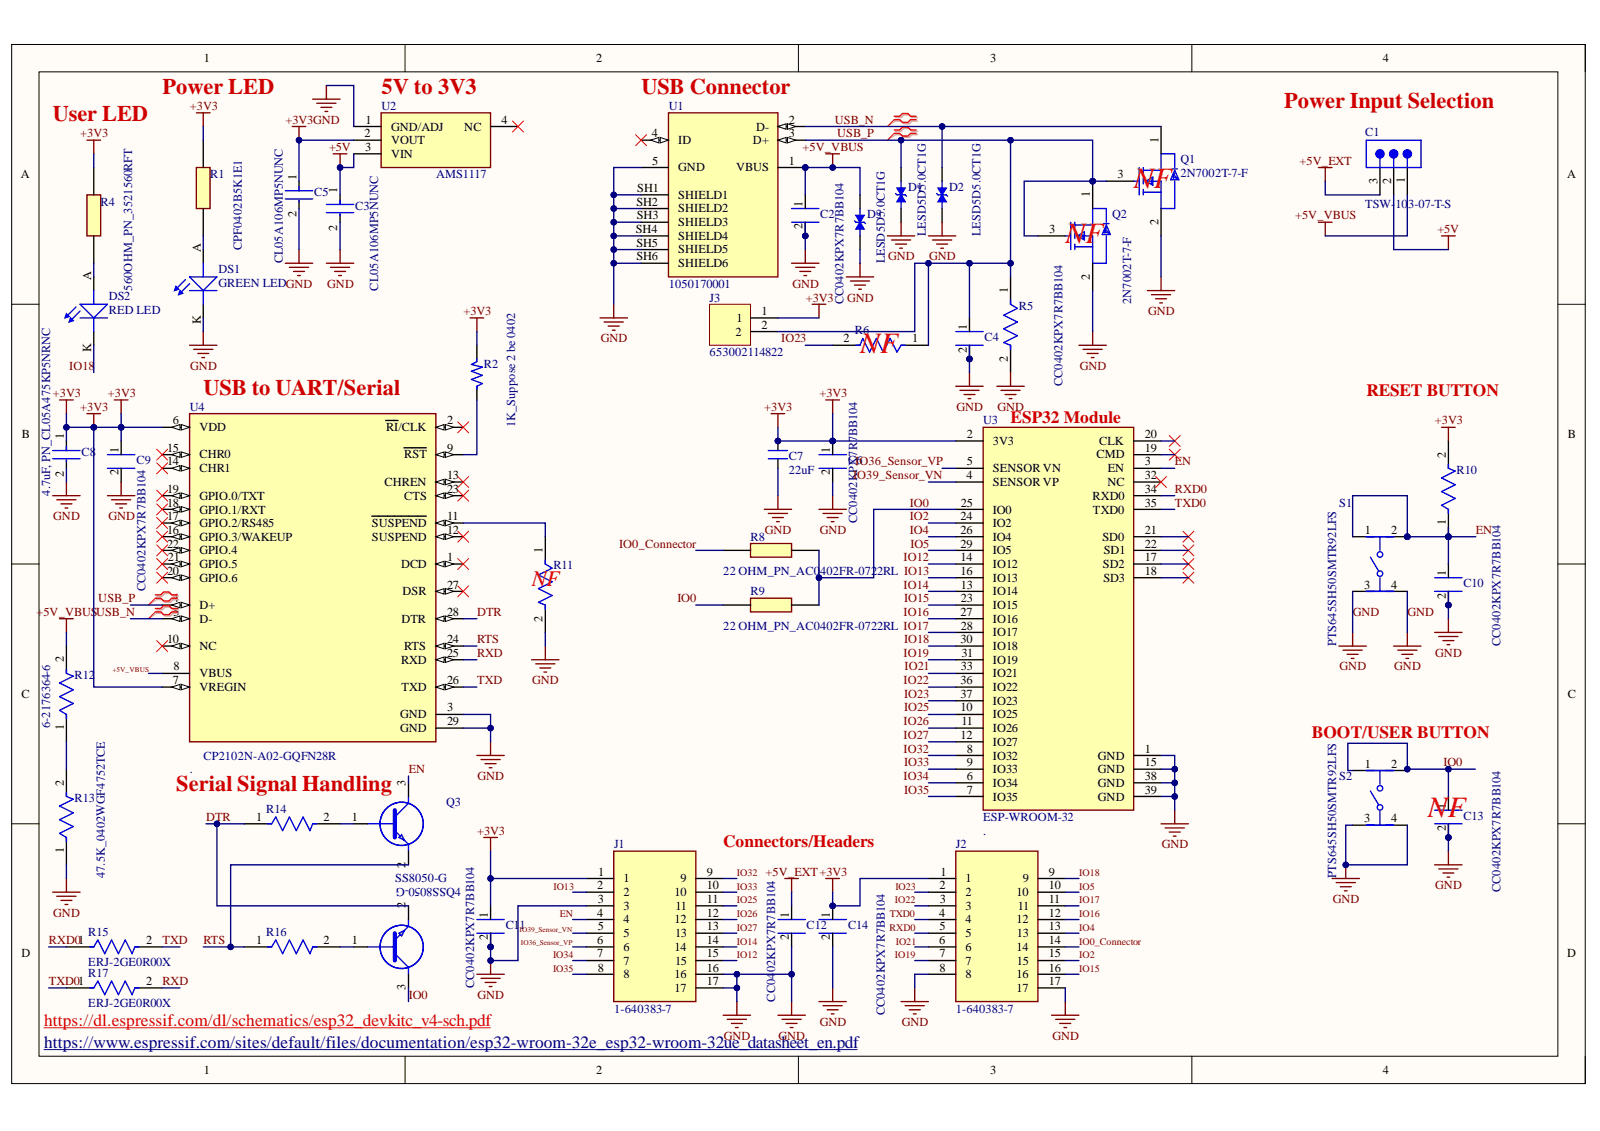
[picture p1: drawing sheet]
<svg xmlns="http://www.w3.org/2000/svg" width="297mm" height="210mm" viewBox="0 0 297 210" stroke-linecap="round" stroke-linejoin="round" font-family="sans-serif">
<defs><g id="words">
<g font-size="5.5" fill="#f00">
<text x="210.5" y="34.9">NF</text>
<text x="197.8" y="45.1">NF</text>
<text x="159.7" y="65.4">NF</text>
<text x="265.1" y="151.7">NF</text>
</g>
<g font-size="4.1" fill="#c00">
<text x="30.2" y="17.5">Power LED</text>
<text x="70.8" y="17.5">5V to 3V3</text>
<text x="119.1" y="17.5">USB Connector</text>
<text x="9.8" y="22.5">User LED</text>
<text x="238.4" y="20">Power Input Selection</text>
<text x="37.8" y="73.3">USB to UART/Serial</text>
<text x="32.7" y="146.9">Serial Signal Handling</text>
</g>
<text font-size="4.1" fill="#f00" x="98.7" y="108.8">NF</text>
<g font-size="3.2" fill="#c00">
<text x="253.7" y="73.5">RESET BUTTON</text>
<text x="187.6" y="78.6">ESP32 Module</text>
<text x="243.6" y="136.9">BOOT/USER BUTTON</text>
<text x="134.3" y="157.3">Connectors/Headers</text>
</g>
<text font-size="3.2" fill="#f00" x="8.2" y="190.4">https://dl.espressif.com/dl/schematics/esp32_devkitc_v4-sch.pdf</text>
<text font-size="3.2" fill="#000080" x="8.2" y="194.4">https://www.espressif.com/sites/default/files/documentation/esp32-wroom-32e_esp32-wroom-32ue_datasheet_en.pdf</text>
<g font-size="2.3">
<text x="37.9" y="11.6">1</text>
<text x="110.7" y="11.6">2</text>
<text x="183.8" y="11.6">3</text>
<text x="256.7" y="11.6">4</text>
<text x="67.9" y="23">1</text>
<text x="93.1" y="23">4</text>
<text x="146.5" y="23">2</text>
<text x="67.7" y="25.5">2</text>
<text x="67.8" y="28">3</text>
<text x="72.6" y="24.2">GND/ADJ</text>
<text x="72.6" y="26.8">VOUT</text>
<text x="72.6" y="29.3">VIN</text>
<text x="86.2" y="24.2">NC</text>
<text x="121" y="25.5">4</text>
<text x="125.9" y="26.8">ID</text>
<text x="139.8" y="26.8">D+</text>
<text x="140.4" y="24.2">D-</text>
<text x="146.5" y="25.5">3</text>
<text x="215.1" y="26.5" transform="rotate(-90 215.1 26.5)">1</text>
<text x="3.9" y="33.1">A</text>
<text x="55" y="33.3" transform="rotate(-90 55 33.3)">1</text>
<text x="62.6" y="35.9" transform="rotate(-90 62.6 35.9)">1</text>
<text x="118.3" y="35.6">SH1</text>
<text x="121.1" y="30.6">5</text>
<text x="125.9" y="31.8">GND</text>
<text x="136.6" y="31.8">VBUS</text>
<text x="146.5" y="30.6">1</text>
<text x="207.5" y="33.1">3</text>
<text x="255.7" y="34.1" transform="rotate(-90 255.7 34.1)">3</text>
<text x="258.3" y="34.2" transform="rotate(-90 258.3 34.2)">2</text>
<text x="260.8" y="34" transform="rotate(-90 260.8 34)">1</text>
<text x="291" y="33.1">A</text>
<text x="55" y="40.3" transform="rotate(-90 55 40.3)">2</text>
<text x="118.1" y="38.2">SH2</text>
<text x="118.2" y="40.7">SH3</text>
<text x="125.9" y="36.9">SHIELD1</text>
<text x="125.9" y="39.4">SHIELD2</text>
<text x="125.9" y="42">SHIELD3</text>
<text x="149" y="38.4" transform="rotate(-90 149 38.4)">1</text>
<text x="202.3" y="36.6" transform="rotate(-90 202.3 36.6)">1</text>
<text x="215.1" y="41.8" transform="rotate(-90 215.1 41.8)">2</text>
<text x="37.3" y="46.8" transform="rotate(-90 37.3 46.8)">A</text>
<text x="62.6" y="42.8" transform="rotate(-90 62.6 42.8)">2</text>
<text x="118.1" y="43.2">SH4</text>
<text x="118.1" y="45.8">SH5</text>
<text x="125.9" y="44.5">SHIELD4</text>
<text x="125.9" y="47">SHIELD5</text>
<text x="149" y="42.5" transform="rotate(-90 149 42.5)">2</text>
<text x="194.8" y="43.2">3</text>
<text x="16.9" y="51.9" transform="rotate(-90 16.9 51.9)">A</text>
<text x="118.1" y="48.3">SH6</text>
<text x="125.9" y="49.6">SHIELD6</text>
<text x="202.3" y="51.9" transform="rotate(-90 202.3 51.9)">2</text>
<text x="136.7" y="59.8">1</text>
<text x="141.4" y="58.5">1</text>
<text x="187.1" y="54.4" transform="rotate(-90 187.1 54.4)">1</text>
<text x="16.9" y="65.3" transform="rotate(-90 16.9 65.3)">K</text>
<text x="37.3" y="60.2" transform="rotate(-90 37.3 60.2)">K</text>
<text x="136.6" y="62.3">2</text>
<text x="141.4" y="61">2</text>
<text x="156.6" y="63.6">2</text>
<text x="169.4" y="63.6">1</text>
<text x="179.5" y="65.4" transform="rotate(-90 179.5 65.4)">2</text>
<text x="179.5" y="61.3" transform="rotate(-90 179.5 61.3)">1</text>
<text x="187.1" y="67.2" transform="rotate(-90 187.1 67.2)">2</text>
<text x="4.1" y="81.3">B</text>
<text x="11.8" y="81.5" transform="rotate(-90 11.8 81.5)">1</text>
<text x="31" y="83.8">15</text>
<text x="32.1" y="78.8">6</text>
<text x="37" y="80">VDD</text>
<text x="71.7" y="80">RI/CLK</text>
<text x="83" y="78.8">2</text>
<text x="83" y="83.8">9</text>
<text x="179.5" y="81.3">2</text>
<text x="184.3" y="82.6">3V3</text>
<text x="204.1" y="82.6">CLK</text>
<text x="212.5" y="81.3">20</text>
<text x="212.5" y="83.8">19</text>
<text x="291" y="81.3">B</text>
<text x="11.8" y="88.5" transform="rotate(-90 11.8 88.5)">2</text>
<text x="22" y="88.2" transform="rotate(-90 22 88.2)">2</text>
<text x="22" y="84.2" transform="rotate(-90 22 84.2)">1</text>
<text x="31" y="86.4">14</text>
<text x="37" y="85.1">CHR0</text>
<text x="37" y="87.6">CHR1</text>
<text x="75" y="85.1">RST</text>
<text x="83" y="88.9">13</text>
<text x="154.1" y="88.2" transform="rotate(-90 154.1 88.2)">2</text>
<text x="154.1" y="84.2" transform="rotate(-90 154.1 84.2)">1</text>
<text x="179.4" y="88.9">4</text>
<text x="179.5" y="86.4">5</text>
<text x="184.3" y="87.6">SENSOR VN</text>
<text x="203.6" y="85.1">CMD</text>
<text x="205.7" y="87.6">EN</text>
<text x="212.5" y="86.4">3</text>
<text x="212.5" y="88.9">32</text>
<text x="268.4" y="84.9" transform="rotate(-90 268.4 84.9)">2</text>
<text x="31" y="91.4">19</text>
<text x="31" y="94">18</text>
<text x="37" y="92.8">GPIO.0/TXT</text>
<text x="37" y="95.3">GPIO.1/RXT</text>
<text x="71.4" y="90.2">CHREN</text>
<text x="75" y="92.8">CTS</text>
<text x="83" y="91.4">23</text>
<text x="178.4" y="94">25</text>
<text x="184.3" y="90.2">SENSOR VP</text>
<text x="184.3" y="95.3">IO0</text>
<text x="202.8" y="92.8">RXD0</text>
<text x="202.9" y="95.3">TXD0</text>
<text x="205.6" y="90.2">NC</text>
<text x="212.5" y="91.4">34</text>
<text x="212.5" y="94">35</text>
<text x="31" y="96.6">17</text>
<text x="31" y="99.1">16</text>
<text x="31" y="101.6">22</text>
<text x="37" y="97.8">GPIO.2/RS485</text>
<text x="37" y="100.4">GPIO.3/WAKEUP</text>
<text x="69" y="97.8">SUSPEND</text>
<text x="69" y="100.4">SUSPEND</text>
<text x="83" y="96.6">11</text>
<text x="83" y="99.1">12</text>
<text x="178.3" y="96.6">24</text>
<text x="178.3" y="99.1">26</text>
<text x="178.3" y="101.6">29</text>
<text x="184.3" y="97.8">IO2</text>
<text x="184.3" y="100.4">IO4</text>
<text x="204.7" y="100.4">SD0</text>
<text x="212.5" y="99.1">21</text>
<text x="212.5" y="101.6">22</text>
<text x="253.4" y="99.1">1</text>
<text x="258.3" y="99.1">2</text>
<text x="268.4" y="97.4" transform="rotate(-90 268.4 97.4)">1</text>
<text x="31" y="106.7">20</text>
<text x="31.2" y="104.2">21</text>
<text x="37" y="102.9">GPIO.4</text>
<text x="37" y="105.4">GPIO.5</text>
<text x="37" y="108">GPIO.6</text>
<text x="74.5" y="105.4">DCD</text>
<text x="83" y="104.2">1</text>
<text x="100.7" y="102.7" transform="rotate(-90 100.7 102.7)">1</text>
<text x="178.3" y="104.2">14</text>
<text x="178.3" y="106.7">16</text>
<text x="184.3" y="102.9">IO5</text>
<text x="184.3" y="105.4">IO12</text>
<text x="184.3" y="108">IO13</text>
<text x="204.8" y="105.4">SD2</text>
<text x="204.8" y="108">SD3</text>
<text x="204.9" y="102.9">SD1</text>
<text x="212.5" y="104.2">17</text>
<text x="212.5" y="106.7">18</text>
<text x="268.4" y="107" transform="rotate(-90 268.4 107)">1</text>
<text x="32.1" y="111.8">4</text>
<text x="37" y="113">D+</text>
<text x="74.7" y="110.5">DSR</text>
<text x="83" y="109.2">27</text>
<text x="178.4" y="109.2">13</text>
<text x="178.4" y="111.8">23</text>
<text x="184.3" y="110.5">IO14</text>
<text x="184.3" y="113">IO15</text>
<text x="253.3" y="109.2">3</text>
<text x="258.3" y="109.2">4</text>
<text x="268.4" y="111.1" transform="rotate(-90 268.4 111.1)">2</text>
<text x="31" y="119.4">10</text>
<text x="32.2" y="114.3">5</text>
<text x="37" y="115.6">D-</text>
<text x="74.5" y="115.6">DTR</text>
<text x="83" y="114.3">28</text>
<text x="83" y="119.4">24</text>
<text x="100.7" y="115.4" transform="rotate(-90 100.7 115.4)">2</text>
<text x="178.3" y="114.3">27</text>
<text x="178.3" y="119.4">30</text>
<text x="178.4" y="116.8">28</text>
<text x="184.3" y="115.6">IO16</text>
<text x="184.3" y="118.1">IO17</text>
<text x="11.8" y="122.9" transform="rotate(-90 11.8 122.9)">2</text>
<text x="32.2" y="124.4">8</text>
<text x="37" y="120.6">NC</text>
<text x="37" y="125.7">VBUS</text>
<text x="74.5" y="123.2">RXD</text>
<text x="75" y="120.6">RTS</text>
<text x="83" y="121.9">25</text>
<text x="178.4" y="124.4">33</text>
<text x="178.5" y="121.9">31</text>
<text x="184.3" y="120.6">IO18</text>
<text x="184.3" y="123.2">IO19</text>
<text x="184.3" y="125.7">IO21</text>
<text x="4" y="129.5">C</text>
<text x="32.1" y="127">7</text>
<text x="37" y="128.2">VREGIN</text>
<text x="74.5" y="128.2">TXD</text>
<text x="83" y="127">26</text>
<text x="178.3" y="127">36</text>
<text x="178.3" y="129.5">37</text>
<text x="184.3" y="128.2">IO22</text>
<text x="184.3" y="130.8">IO23</text>
<text x="291" y="129.5">C</text>
<text x="11.8" y="135.5" transform="rotate(-90 11.8 135.5)">1</text>
<text x="74.3" y="133.3">GND</text>
<text x="74.3" y="135.9">GND</text>
<text x="83" y="132">3</text>
<text x="83" y="134.6">29</text>
<text x="178.3" y="132">10</text>
<text x="178.3" y="137.2">12</text>
<text x="178.5" y="134.6">11</text>
<text x="184.3" y="133.3">IO25</text>
<text x="184.3" y="135.9">IO26</text>
<text x="179.5" y="139.7">8</text>
<text x="179.5" y="142.2">9</text>
<text x="184.3" y="138.4">IO27</text>
<text x="184.3" y="141">IO32</text>
<text x="184.3" y="143.5">IO33</text>
<text x="203.8" y="141">GND</text>
<text x="203.8" y="143.5">GND</text>
<text x="212.5" y="139.7">1</text>
<text x="212.5" y="142.2">15</text>
<text x="253.4" y="142.5">1</text>
<text x="258.3" y="142.5">2</text>
<text x="11.8" y="145.8" transform="rotate(-90 11.8 145.8)">2</text>
<text x="75.3" y="145.8" transform="rotate(-90 75.3 145.8)">3</text>
<text x="179.5" y="144.8">6</text>
<text x="179.5" y="147.3">7</text>
<text x="184.3" y="146">IO34</text>
<text x="184.3" y="148.6">IO35</text>
<text x="203.8" y="146">GND</text>
<text x="203.8" y="148.6">GND</text>
<text x="212.5" y="144.8">38</text>
<text x="212.5" y="147.3">39</text>
<text x="47.6" y="152.4">1</text>
<text x="60.1" y="152.4">2</text>
<text x="65.3" y="152.4">1</text>
<text x="253.3" y="152.6">3</text>
<text x="258.3" y="152.6">4</text>
<text x="268.4" y="154.2" transform="rotate(-90 268.4 154.2)">2</text>
<text x="268.4" y="150.1" transform="rotate(-90 268.4 150.1)">1</text>
<text x="11.8" y="158.3" transform="rotate(-90 11.8 158.3)">1</text>
<text x="75.3" y="161.1" transform="rotate(-90 75.3 161.1)">2</text>
<text x="110.9" y="165">2</text>
<text x="111" y="167.6">3</text>
<text x="111" y="162.5">1</text>
<text x="115.8" y="163.8">1</text>
<text x="115.8" y="166.3">2</text>
<text x="125.2" y="166.3">10</text>
<text x="126.3" y="163.8">9</text>
<text x="131.2" y="162.5">9</text>
<text x="131.2" y="165">10</text>
<text x="131.2" y="167.6">11</text>
<text x="174.4" y="165">2</text>
<text x="174.5" y="167.6">3</text>
<text x="174.6" y="162.5">1</text>
<text x="179.2" y="163.8">1</text>
<text x="179.2" y="166.3">2</text>
<text x="188.7" y="166.3">10</text>
<text x="189.9" y="163.8">9</text>
<text x="194.7" y="162.5">9</text>
<text x="194.7" y="165">10</text>
<text x="194.7" y="167.6">11</text>
<text x="75.3" y="168.6" transform="rotate(-90 75.3 168.6)">2</text>
<text x="90.6" y="170.4" transform="rotate(-90 90.6 170.4)">1</text>
<text x="110.9" y="170.1">4</text>
<text x="111" y="172.6">5</text>
<text x="115.8" y="168.8">3</text>
<text x="115.8" y="171.4">4</text>
<text x="115.8" y="173.9">5</text>
<text x="125.2" y="171.4">12</text>
<text x="125.3" y="173.9">13</text>
<text x="125.4" y="168.8">11</text>
<text x="131.2" y="170.1">12</text>
<text x="131.2" y="172.6">13</text>
<text x="146.5" y="170.4" transform="rotate(-90 146.5 170.4)">1</text>
<text x="154.1" y="170.4" transform="rotate(-90 154.1 170.4)">1</text>
<text x="174.3" y="170.1">4</text>
<text x="174.4" y="172.6">5</text>
<text x="179.2" y="168.8">3</text>
<text x="179.2" y="171.4">4</text>
<text x="179.2" y="173.9">5</text>
<text x="188.7" y="171.4">12</text>
<text x="188.8" y="173.9">13</text>
<text x="189" y="168.8">11</text>
<text x="194.7" y="170.1">12</text>
<text x="194.7" y="172.6">13</text>
<text x="4" y="177.7">D</text>
<text x="27.1" y="175.2">2</text>
<text x="47.6" y="175.2">1</text>
<text x="60.1" y="175.2">2</text>
<text x="65.3" y="175.2">1</text>
<text x="90.6" y="174.5" transform="rotate(-90 90.6 174.5)">2</text>
<text x="110.9" y="175.2">6</text>
<text x="110.9" y="177.7">7</text>
<text x="115.8" y="176.4">6</text>
<text x="115.8" y="179">7</text>
<text x="125.2" y="176.4">14</text>
<text x="125.3" y="179">15</text>
<text x="131.2" y="175.2">14</text>
<text x="131.2" y="177.7">15</text>
<text x="146.5" y="174.5" transform="rotate(-90 146.5 174.5)">2</text>
<text x="154.1" y="174.5" transform="rotate(-90 154.1 174.5)">2</text>
<text x="174.3" y="175.2">6</text>
<text x="174.4" y="177.7">7</text>
<text x="179.2" y="176.4">6</text>
<text x="179.2" y="179">7</text>
<text x="188.7" y="176.4">14</text>
<text x="188.8" y="179">15</text>
<text x="194.7" y="175.2">14</text>
<text x="194.7" y="177.7">15</text>
<text x="291" y="177.7">D</text>
<text x="27.1" y="182.8">2</text>
<text x="75.3" y="183.8" transform="rotate(-90 75.3 183.8)">3</text>
<text x="111" y="180.3">8</text>
<text x="115.8" y="181.6">8</text>
<text x="125.2" y="181.6">16</text>
<text x="125.2" y="184.1">17</text>
<text x="131.2" y="180.3">16</text>
<text x="131.2" y="182.8">17</text>
<text x="174.4" y="180.3">8</text>
<text x="179.2" y="181.6">8</text>
<text x="188.7" y="181.6">16</text>
<text x="188.7" y="184.1">17</text>
<text x="194.7" y="180.3">16</text>
<text x="194.7" y="182.8">17</text>
<text x="37.9" y="199.3">1</text>
<text x="110.7" y="199.3">2</text>
<text x="183.8" y="199.3">3</text>
<text x="256.7" y="199.3">4</text>
</g>
<g font-size="2.3" fill="#800000">
<text x="35.2" y="20.4">+3V3</text>
<text x="53" y="23">+3V3GND</text>
<text x="155" y="23">USB_N</text>
<text x="14.9" y="25.5">+3V3</text>
<text x="61.1" y="28">+5V</text>
<text x="149" y="28">+5V_VBUS</text>
<text x="155.4" y="25.5">USB_P</text>
<text x="241.3" y="30.6">+5V_EXT</text>
<text x="240.4" y="40.7">+5V_VBUS</text>
<text x="266.9" y="43.2">+5V</text>
<text x="60.8" y="53.4">GND</text>
<text x="147.1" y="53.4">GND</text>
<text x="164.9" y="48.3">GND</text>
<text x="172.5" y="48.3">GND</text>
<text x="86" y="58.5">+3V3</text>
<text x="149.6" y="56">+3V3</text>
<text x="157.3" y="56">GND</text>
<text x="213.1" y="58.5">GND</text>
<text x="111.6" y="63.6">GND</text>
<text x="145" y="63.6">IO23</text>
<text x="12.8" y="68.6">IO18</text>
<text x="35.3" y="68.6">GND</text>
<text x="200.5" y="68.6">GND</text>
<text x="9.8" y="73.7">+3V3</text>
<text x="14.9" y="76.2">+3V3</text>
<text x="20" y="73.7">+3V3</text>
<text x="141.9" y="76.2">+3V3</text>
<text x="152.1" y="73.7">+3V3</text>
<text x="177.6" y="76.2">GND</text>
<text x="185.2" y="76.2">GND</text>
<text x="266.4" y="78.8">+3V3</text>
<text x="158.4" y="88.9">IO39_Sensor_VN</text>
<text x="158.8" y="86.4">IO36_Sensor_VP</text>
<text x="218.1" y="86.4">EN</text>
<text x="168.9" y="94">IO0</text>
<text x="218.1" y="91.4">RXD0</text>
<text x="218.1" y="94">TXD0</text>
<text x="9.9" y="96.6">GND</text>
<text x="20.1" y="96.6">GND</text>
<text x="114.9" y="101.6">IO0_Connector</text>
<text x="142" y="99.1">GND</text>
<text x="152.2" y="99.1">GND</text>
<text x="168.9" y="96.6">IO2</text>
<text x="168.9" y="99.1">IO4</text>
<text x="169" y="101.6">IO5</text>
<text x="274" y="99.1">EN</text>
<text x="167.7" y="104.2">IO12</text>
<text x="18.3" y="111.8">USB_P</text>
<text x="125.7" y="111.8">IO0</text>
<text x="167.7" y="109.2">IO14</text>
<text x="167.8" y="111.8">IO15</text>
<text x="6.8" y="114.3">+5V_VBUSUSB_N</text>
<text x="88.6" y="114.3">DTR</text>
<text x="88.6" y="119.4">RTS</text>
<text x="167.7" y="114.3">IO16</text>
<text x="167.8" y="119.4">IO18</text>
<text x="251.2" y="114.3">GND</text>
<text x="261.3" y="114.3">GND</text>
<text x="88.6" y="121.9">RXD</text>
<text x="167.7" y="121.9">IO19</text>
<text x="167.9" y="124.4">IO21</text>
<text x="248.7" y="124.4">GND</text>
<text x="258.8" y="124.4">GND</text>
<text x="266.5" y="121.9">GND</text>
<text x="88.6" y="127">TXD</text>
<text x="98.8" y="127">GND</text>
<text x="167.7" y="127">IO22</text>
<text x="167.8" y="129.5">IO23</text>
<text x="167.7" y="134.6">IO26</text>
<text x="167.7" y="137.2">IO27</text>
<text x="167.8" y="132">IO25</text>
<text x="75.9" y="143.5">EN</text>
<text x="167.7" y="139.7">IO32</text>
<text x="167.8" y="142.2">IO33</text>
<text x="268" y="142.2">IO0</text>
<text x="88.6" y="144.8">GND</text>
<text x="167.7" y="144.8">IO34</text>
<text x="167.8" y="147.3">IO35</text>
<text x="38.3" y="152.4">DTR</text>
<text x="88.6" y="154.9">+3V3</text>
<text x="215.7" y="157.4">GND</text>
<text x="142.1" y="162.5">+5V_EXT+3V3</text>
<text x="247.4" y="167.6">GND</text>
<text x="266.5" y="165">GND</text>
<text x="9.9" y="170.1">GND</text>
<text x="9" y="175.2">RXD01</text>
<text x="30.2" y="175.2">TXD</text>
<text x="37.8" y="175.2">RTS</text>
<text x="9" y="182.8">TXD01</text>
<text x="30.2" y="182.8">RXD</text>
<text x="75.9" y="185.4">IO0</text>
<text x="88.6" y="185.4">GND</text>
<text x="152.2" y="190.4">GND</text>
<text x="167.4" y="190.4">GND</text>
<text x="134.4" y="193">GND</text>
<text x="144.5" y="193">GND</text>
<text x="195.4" y="193">GND</text>
</g>
<g font-size="2.3" fill="#000080">
<text x="70.8" y="20.4">U2</text>
<text x="124.1" y="20.4">U1</text>
<text x="253.4" y="25.2">C1</text>
<text x="39" y="33.1">R1</text>
<text x="81" y="33.1">AMS1117</text>
<text x="168.6" y="35.4">D1</text>
<text x="176.2" y="35.4">D2</text>
<text x="219.1" y="30.3">Q1</text>
<text x="219.1" y="32.8">2N7002T-7-F</text>
<text x="18.7" y="38.2">R4</text>
<text x="58.3" y="36.4">C5</text>
<text x="65.9" y="38.9">C3</text>
<text x="152.3" y="40.4">C2</text>
<text x="161" y="40.4">D3</text>
<text x="206.5" y="40.4">Q2</text>
<text x="253.4" y="38.7">TSW-10</text>
<text x="261.4" y="38.7">3-07-T-S</text>
<text x="44.9" y="46.3" transform="rotate(-90 44.9 46.3)">CPF0402B5K1E1</text>
<text x="171.9" y="43.8" transform="rotate(-90 171.9 43.8)">LESD5D5.0CT1G</text>
<text x="182" y="43.8" transform="rotate(-90 182 43.8)">LESD5D5.0CT1G</text>
<text x="24.5" y="53.9" transform="rotate(-90 24.5 53.9)">560OHM_PN_3521560RFT</text>
<text x="40.6" y="50.6">DS1</text>
<text x="40.6" y="53.2">GREEN LEDGND</text>
<text x="52.5" y="48.9" transform="rotate(-90 52.5 48.9)">CL05A106MP5NUNC</text>
<text x="70.2" y="53.9" transform="rotate(-90 70.2 53.9)">CL05A106MP5NUNC</text>
<text x="124.1" y="53.4">1050170001</text>
<text x="164.3" y="48.9" transform="rotate(-90 164.3 48.9)">LESD5D5.0CT1G</text>
<text x="20.2" y="55.7">DS2</text>
<text x="20.2" y="58.2">RED LED</text>
<text x="131.7" y="56">J3</text>
<text x="156.6" y="56.5" transform="rotate(-90 156.6 56.5)">CC0402KPX7R7BB104</text>
<text x="189.1" y="57.5">R5</text>
<text x="210" y="56.5" transform="rotate(-90 210 56.5)">2N7002T-7-F</text>
<text x="158.7" y="62">R6</text>
<text x="182.8" y="63.3">C4</text>
<text x="89.8" y="68.4">R2</text>
<text x="131.7" y="66.1">653002114822</text>
<text x="197.2" y="71.7" transform="rotate(-90 197.2 71.7)">CC0402KPX7R7BB104</text>
<text x="35.2" y="76.2">U4</text>
<text x="95.7" y="79.3" transform="rotate(-90 95.7 79.3)">1K_Suppose 2 be 0402</text>
<text x="182.5" y="78.8">U3</text>
<text x="15.1" y="84.6">C8</text>
<text x="25.4" y="86.1">C9</text>
<text x="146.5" y="85.3">C7</text>
<text x="146.5" y="87.9">22uF</text>
<text x="157.4" y="86.1">C6</text>
<text x="270.4" y="87.9">R10</text>
<text x="9.3" y="92" transform="rotate(-90 9.3 92)">4.7uF, PN_CL05A475KP5NRNC</text>
<text x="248.6" y="94">S1</text>
<text x="139.4" y="100.4">R8</text>
<text x="159.1" y="97.1" transform="rotate(-90 159.1 97.1)">CC0402KPX7R7BB104</text>
<text x="102.8" y="105.7">R11</text>
<text x="134.3" y="106.7">22 OHM_PN_AC0</text>
<text x="152.2" y="106.7">402FR-072</text>
<text x="162.8" y="106.7">2RL IO13</text>
<text x="27" y="109.7" transform="rotate(-90 27 109.7)">CC0402KPX7R7BB104</text>
<text x="139.4" y="110.5">R9</text>
<text x="271.7" y="109">C10</text>
<text x="134.3" y="116.8">22 OHM_PN_AC0402FR-0722RL IO17</text>
<text x="248" y="119.9" transform="rotate(-90 248 119.9)">PTS645SH50SMTR92LFS</text>
<text x="278.5" y="119.9" transform="rotate(-90 278.5 119.9)">CC0402KPX7R7BB104</text>
<text x="13.9" y="126">R12</text>
<text x="9.3" y="135.2" transform="rotate(-90 9.3 135.2)">6-2176364-6</text>
<text x="35.2" y="143.5">.</text>
<text x="37.8" y="141">CP2102N-A02-GQFN28R</text>
<text x="13.9" y="148.8">R13</text>
<text x="82.8" y="149.6">Q3</text>
<text x="248.6" y="144.8">S2</text>
<text x="49.4" y="150.9">R14</text>
<text x="182.5" y="152.4">ESP-WROOM-32</text>
<text x="182.5" y="154.9">.</text>
<text x="271.7" y="152.1">C13</text>
<text x="114" y="157.4">J1</text>
<text x="177.5" y="157.4">J2</text>
<text x="19.4" y="163" transform="rotate(-90 19.4 163)">47.5K_0402WGF4752TCE</text>
<text x="73.4" y="163.8">SS8050-G</text>
<text x="82.8" y="164.9" transform="rotate(-180 82.8 164.9)">SS8050-G</text>
<text x="82.8" y="166.3">Q4</text>
<text x="248" y="163" transform="rotate(-90 248 163)">PTS645SH50SMTR92LFS</text>
<text x="278.5" y="165.5" transform="rotate(-90 278.5 165.5)">CC0402KPX7R7BB104</text>
<text x="16.4" y="173.6">R15</text>
<text x="49.4" y="173.6">R16</text>
<text x="93.9" y="172.4">C1</text>
<text x="96.4" y="172.4">1</text>
<text x="149.7" y="172.4">C12</text>
<text x="157.4" y="172.4">C14</text>
<text x="16.4" y="179.3">ERJ-2GE0R00X</text>
<text x="16.4" y="181.3">R17</text>
<text x="88.1" y="183.4" transform="rotate(-90 88.1 183.4)">CC0402KPX7R7BB104</text>
<text x="143.9" y="185.9" transform="rotate(-90 143.9 185.9)">CC04</text>
<text x="143.9" y="180.5" transform="rotate(-90 143.9 180.5)">02KPX7R7BB104</text>
<text x="16.4" y="186.9">ERJ-2GE0R00X</text>
<text x="114" y="187.9">1-640383-7</text>
<text x="164.3" y="188.4" transform="rotate(-90 164.3 188.4)">CC0402KPX7R7BB104</text>
<text x="177.5" y="187.9">1-640383-7</text>
</g>
<g font-size="1.9" fill="#800000">
<text x="102.8" y="165.1">IO13</text>
<text x="136.8" y="167.7">IO25</text>
<text x="136.8" y="165.1">IO33</text>
<text x="136.8" y="162.6">IO32</text>
<text x="166.1" y="167.7">IO22</text>
<text x="166.2" y="165.1">IO23</text>
<text x="200.4" y="162.6">IO18</text>
<text x="200.4" y="165.1">IO5</text>
<text x="200.4" y="167.7">IO17</text>
<text x="103.9" y="170.2">EN</text>
<text x="136.8" y="172.8">IO27</text>
<text x="136.8" y="170.2">IO26</text>
<text x="165.1" y="172.8">RXD0</text>
<text x="165.2" y="170.2">TXD0</text>
<text x="200.4" y="170.2">IO16</text>
<text x="200.4" y="172.8">IO4</text>
<text x="102.7" y="177.9">IO34</text>
<text x="136.8" y="177.9">IO12</text>
<text x="136.8" y="175.3">IO14</text>
<text x="166.1" y="177.9">IO19</text>
<text x="166.3" y="175.3">IO21</text>
<text x="200.4" y="175.3">IO0_Connector</text>
<text x="200.4" y="177.9">IO2</text>
<text x="102.7" y="180.4">IO35</text>
<text x="200.4" y="180.4">IO15</text>
</g>
<g font-size="1.4" fill="#800000">
<text x="20.9" y="124.7">+5V_VBUS</text>
<text x="96.4" y="172.9">IO39_Sensor_VN</text>
<text x="96.7" y="175.4">IO36_Sensor_VP</text>
</g>
</g></defs>
<path d="M2.2 8.3h292.1v192.8h-292.1z" fill-rule="evenodd" fill="#fffcf8"/>
<path d="M2.2 8.3h292.1v192.8h-292.1z" fill="none" stroke="#000" stroke-width=".19"/>
<path d="M7.2 13.3h282v182.7h-282z" fill-rule="evenodd" fill="#fffcf8"/>
<g fill="none" stroke="#000" stroke-width=".19">
<path d="M2.2 8.3h5M7.2 13.3h282v182.7h-282zM75.2 8.3v5M148.2 8.3v5M221.3 8.3v5M289.2 8.3h5.1v5M2.2 56.5h5M289.2 56.5h5.1M2.2 104.7h5M289.2 104.7h5.1M2.2 152.9h5M289.2 152.9h5.1"/>
<path d="M75.2 196v5.1M148.2 196v5.1M221.3 196v5.1M294.3 196v5.1"/>
</g>
<path d="M8.2 194.8h150.9" fill="none" stroke="#000080" stroke-width=".19"/>
<path d="M8.2 190.7h82.8" fill="none" stroke="#f00" stroke-width=".19"/>
<path d="M70.8 20.9h20.3v10.2h-20.3z" fill-rule="evenodd" fill="#ffffb0"/>
<path d="M70.8 20.9h20.3v10.2h-20.3z" fill="none" stroke="#800000" stroke-width=".25"/>
<path d="M65.7 23.5h5.1M65.7 26h5.1M65.7 28.6h5.1M91.1 23.5h5.1" fill="none" stroke="#000" stroke-width=".25"/>
<path d="M182.5 79.3h28v71.1h-28z" fill-rule="evenodd" fill="#ffffb0"/>
<path d="M182.5 79.3h28v71.1h-28z" fill="none" stroke="#800000" stroke-width=".25"/>
<g fill="none" stroke="#000" stroke-width=".25">
<path d="M177.4 81.8h5.1M177.4 86.9h5.1M177.4 89.5h5.1M177.4 94.5h5.1M177.4 97.1h5.1M177.4 99.6h5.1M210.5 81.8h5M210.5 86.9h5M210.5 89.5h5M210.5 94.5h5M210.5 99.6h5M210.5 84.4h5"/>
<path d="M210.5 92h5M177.4 102.1h5.1M177.4 104.7h5.1M177.4 107.2h5.1M177.4 109.8h5.1M177.4 112.3h5.1M177.4 114.8h5.1M177.4 117.4h5.1M177.4 119.9h5.1M210.5 102.1h5M210.5 104.7h5M210.5 107.2h5"/>
<path d="M177.4 122.4h5.1M177.4 125h5.1M177.4 127.5h5.1M177.4 130.1h5.1M177.4 132.6h5.1M177.4 135.1h5.1M177.4 137.7h5.1M177.4 140.2h5.1M177.4 142.7h5.1M177.4 145.3h5.1M177.4 147.8h5.1M210.5 140.2h5"/>
<path d="M210.5 142.7h5M210.5 145.3h5M210.5 147.8h5"/>
</g>
<path d="M35.2 76.8h45.7v60.9h-45.7z" fill-rule="evenodd" fill="#ffffb0"/>
<path d="M35.2 76.8h45.7v60.9h-45.7z" fill="none" stroke="#800000" stroke-width=".25"/>
<path d="M30.1 79.3h5.1" fill="none" stroke="#000" stroke-width=".25"/>
<path d="M33.7 78.8l1.5 .5-1.5 .5z" fill="#f8fcff"/>
<path d="M33.7 78.8l1.5 .5-1.5 .5z" fill="none" stroke="#000" stroke-width=".19"/>
<path d="M31.9 79.3l1.5-.5v1z" fill="#f8fcff"/>
<path d="M31.9 79.3l1.5-.5v1z" fill="none" stroke="#000" stroke-width=".19"/>
<path d="M30.1 84.4h5.1" fill="none" stroke="#000" stroke-width=".25"/>
<path d="M33.7 83.9l1.5 .5-1.5 .5z" fill="#f8fcff"/>
<path d="M33.7 83.9l1.5 .5-1.5 .5z" fill="none" stroke="#000" stroke-width=".19"/>
<path d="M31.9 84.4l1.5-.5v1z" fill="#f8fcff"/>
<path d="M31.9 84.4l1.5-.5v1z" fill="none" stroke="#000" stroke-width=".19"/>
<path d="M30.1 86.9h5.1" fill="none" stroke="#000" stroke-width=".25"/>
<path d="M33.7 86.4l1.5 .5-1.5 .5z" fill="#f8fcff"/>
<path d="M33.7 86.4l1.5 .5-1.5 .5z" fill="none" stroke="#000" stroke-width=".19"/>
<path d="M31.9 86.9l1.5-.5v1z" fill="#f8fcff"/>
<path d="M31.9 86.9l1.5-.5v1z" fill="none" stroke="#000" stroke-width=".19"/>
<path d="M30.1 92h5.1" fill="none" stroke="#000" stroke-width=".25"/>
<path d="M33.7 91.5l1.5 .5-1.5 .5z" fill="#f8fcff"/>
<path d="M33.7 91.5l1.5 .5-1.5 .5z" fill="none" stroke="#000" stroke-width=".19"/>
<path d="M31.9 92l1.5-.5v1z" fill="#f8fcff"/>
<path d="M31.9 92l1.5-.5v1z" fill="none" stroke="#000" stroke-width=".19"/>
<path d="M30.1 94.5h5.1" fill="none" stroke="#000" stroke-width=".25"/>
<path d="M33.7 94l1.5 .5-1.5 .5z" fill="#f8fcff"/>
<path d="M33.7 94l1.5 .5-1.5 .5z" fill="none" stroke="#000" stroke-width=".19"/>
<path d="M31.9 94.5l1.5-.5v1z" fill="#f8fcff"/>
<path d="M31.9 94.5l1.5-.5v1z" fill="none" stroke="#000" stroke-width=".19"/>
<path d="M30.1 97.1h5.1" fill="none" stroke="#000" stroke-width=".25"/>
<path d="M33.7 96.6l1.5 .5-1.5 .5z" fill="#f8fcff"/>
<path d="M33.7 96.6l1.5 .5-1.5 .5z" fill="none" stroke="#000" stroke-width=".19"/>
<path d="M31.9 97.1l1.5-.5v1z" fill="#f8fcff"/>
<path d="M31.9 97.1l1.5-.5v1z" fill="none" stroke="#000" stroke-width=".19"/>
<path d="M30.1 99.6h5.1" fill="none" stroke="#000" stroke-width=".25"/>
<path d="M33.7 99.1l1.5 .5-1.5 .5z" fill="#f8fcff"/>
<path d="M33.7 99.1l1.5 .5-1.5 .5z" fill="none" stroke="#000" stroke-width=".19"/>
<path d="M31.9 99.6l1.5-.5v1z" fill="#f8fcff"/>
<path d="M31.9 99.6l1.5-.5v1z" fill="none" stroke="#000" stroke-width=".19"/>
<path d="M30.1 102.1h5.1" fill="none" stroke="#000" stroke-width=".25"/>
<path d="M33.7 101.6l1.5 .5-1.5 .6z" fill="#f8fcff"/>
<path d="M33.7 101.6l1.5 .5-1.5 .6z" fill="none" stroke="#000" stroke-width=".19"/>
<path d="M31.9 102.1l1.5-.5v1.1z" fill="#f8fcff"/>
<path d="M31.9 102.1l1.5-.5v1.1z" fill="none" stroke="#000" stroke-width=".19"/>
<path d="M30.1 104.7h5.1" fill="none" stroke="#000" stroke-width=".25"/>
<path d="M33.7 104.2l1.5 .5-1.5 .5z" fill="#f8fcff"/>
<path d="M33.7 104.2l1.5 .5-1.5 .5z" fill="none" stroke="#000" stroke-width=".19"/>
<path d="M31.9 104.7l1.5-.5v1z" fill="#f8fcff"/>
<path d="M31.9 104.7l1.5-.5v1z" fill="none" stroke="#000" stroke-width=".19"/>
<path d="M30.1 107.2h5.1" fill="none" stroke="#000" stroke-width=".25"/>
<path d="M33.7 106.7l1.5 .5-1.5 .5z" fill="#f8fcff"/>
<path d="M33.7 106.7l1.5 .5-1.5 .5z" fill="none" stroke="#000" stroke-width=".19"/>
<path d="M31.9 107.2l1.5-.5v1z" fill="#f8fcff"/>
<path d="M31.9 107.2l1.5-.5v1z" fill="none" stroke="#000" stroke-width=".19"/>
<path d="M80.9 79.3h5.1" fill="none" stroke="#000" stroke-width=".25"/>
<path d="M80.9 79.3l1.5-.5v1z" fill="#f8fcff"/>
<path d="M80.9 79.3l1.5-.5v1z" fill="none" stroke="#000" stroke-width=".19"/>
<path d="M82.7 78.8l1.5 .5-1.5 .5z" fill="#f8fcff"/>
<path d="M82.7 78.8l1.5 .5-1.5 .5z" fill="none" stroke="#000" stroke-width=".19"/>
<path d="M71.6 78h2.3M80.9 84.4h5.1" fill="none" stroke="#000" stroke-width=".25"/>
<path d="M80.9 84.4l1.5-.5v1z" fill="#f8fcff"/>
<path d="M80.9 84.4l1.5-.5v1z" fill="none" stroke="#000" stroke-width=".19"/>
<path d="M82.7 83.9l1.5 .5-1.5 .5z" fill="#f8fcff"/>
<path d="M82.7 83.9l1.5 .5-1.5 .5z" fill="none" stroke="#000" stroke-width=".19"/>
<path d="M75 83.1h4.1M80.9 97.1h5.1" fill="none" stroke="#000" stroke-width=".25"/>
<path d="M80.9 97.1l1.5-.5v1z" fill="#f8fcff"/>
<path d="M80.9 97.1l1.5-.5v1z" fill="none" stroke="#000" stroke-width=".19"/>
<path d="M82.7 96.6l1.5 .5-1.5 .5z" fill="#f8fcff"/>
<path d="M82.7 96.6l1.5 .5-1.5 .5z" fill="none" stroke="#000" stroke-width=".19"/>
<path d="M69 95.8h10.1M80.9 89.5h5.1" fill="none" stroke="#000" stroke-width=".25"/>
<path d="M80.9 89.5l1.5-.6v1.1z" fill="#f8fcff"/>
<path d="M80.9 89.5l1.5-.6v1.1z" fill="none" stroke="#000" stroke-width=".19"/>
<path d="M82.7 88.9l1.5 .6-1.5 .5z" fill="#f8fcff"/>
<path d="M82.7 88.9l1.5 .6-1.5 .5z" fill="none" stroke="#000" stroke-width=".19"/>
<path d="M80.9 92h5.1" fill="none" stroke="#000" stroke-width=".25"/>
<path d="M80.9 92l1.5-.5v1z" fill="#f8fcff"/>
<path d="M80.9 92l1.5-.5v1z" fill="none" stroke="#000" stroke-width=".19"/>
<path d="M82.7 91.5l1.5 .5-1.5 .5z" fill="#f8fcff"/>
<path d="M82.7 91.5l1.5 .5-1.5 .5z" fill="none" stroke="#000" stroke-width=".19"/>
<path d="M30.1 112.3h5.1" fill="none" stroke="#000" stroke-width=".25"/>
<path d="M33.7 111.8l1.5 .5-1.5 .5z" fill="#f8fcff"/>
<path d="M33.7 111.8l1.5 .5-1.5 .5z" fill="none" stroke="#000" stroke-width=".19"/>
<path d="M31.9 112.3l1.5-.5v1z" fill="#f8fcff"/>
<path d="M31.9 112.3l1.5-.5v1z" fill="none" stroke="#000" stroke-width=".19"/>
<path d="M30.1 114.8h5.1" fill="none" stroke="#000" stroke-width=".25"/>
<path d="M33.7 114.3l1.5 .5-1.5 .5z" fill="#f8fcff"/>
<path d="M33.7 114.3l1.5 .5-1.5 .5z" fill="none" stroke="#000" stroke-width=".19"/>
<path d="M31.9 114.8l1.5-.5v1z" fill="#f8fcff"/>
<path d="M31.9 114.8l1.5-.5v1z" fill="none" stroke="#000" stroke-width=".19"/>
<path d="M80.9 104.7h5.1" fill="none" stroke="#000" stroke-width=".25"/>
<path d="M80.9 104.7l1.5-.5v1z" fill="#f8fcff"/>
<path d="M80.9 104.7l1.5-.5v1z" fill="none" stroke="#000" stroke-width=".19"/>
<path d="M82.7 104.2l1.5 .5-1.5 .5z" fill="#f8fcff"/>
<path d="M82.7 104.2l1.5 .5-1.5 .5z" fill="none" stroke="#000" stroke-width=".19"/>
<path d="M80.9 109.8h5.1" fill="none" stroke="#000" stroke-width=".25"/>
<path d="M80.9 109.8l1.5-.6v1.1z" fill="#f8fcff"/>
<path d="M80.9 109.8l1.5-.6v1.1z" fill="none" stroke="#000" stroke-width=".19"/>
<path d="M82.7 109.2l1.5 .6-1.5 .5z" fill="#f8fcff"/>
<path d="M82.7 109.2l1.5 .6-1.5 .5z" fill="none" stroke="#000" stroke-width=".19"/>
<path d="M80.9 114.8h5.1" fill="none" stroke="#000" stroke-width=".25"/>
<path d="M80.9 114.8l1.5-.5v1z" fill="#f8fcff"/>
<path d="M80.9 114.8l1.5-.5v1z" fill="none" stroke="#000" stroke-width=".19"/>
<path d="M82.7 114.3l1.5 .5-1.5 .5z" fill="#f8fcff"/>
<path d="M82.7 114.3l1.5 .5-1.5 .5z" fill="none" stroke="#000" stroke-width=".19"/>
<path d="M30.1 119.9h5.1" fill="none" stroke="#000" stroke-width=".25"/>
<path d="M33.7 119.4l1.5 .5-1.5 .5z" fill="#f8fcff"/>
<path d="M33.7 119.4l1.5 .5-1.5 .5z" fill="none" stroke="#000" stroke-width=".19"/>
<path d="M31.9 119.9l1.5-.5v1z" fill="#f8fcff"/>
<path d="M31.9 119.9l1.5-.5v1z" fill="none" stroke="#000" stroke-width=".19"/>
<path d="M80.9 119.9h5.1" fill="none" stroke="#000" stroke-width=".25"/>
<path d="M80.9 119.9l1.5-.5v1z" fill="#f8fcff"/>
<path d="M80.9 119.9l1.5-.5v1z" fill="none" stroke="#000" stroke-width=".19"/>
<path d="M82.7 119.4l1.5 .5-1.5 .5z" fill="#f8fcff"/>
<path d="M82.7 119.4l1.5 .5-1.5 .5z" fill="none" stroke="#000" stroke-width=".19"/>
<path d="M80.9 122.4h5.1" fill="none" stroke="#000" stroke-width=".25"/>
<path d="M80.9 122.4l1.5-.5v1z" fill="#f8fcff"/>
<path d="M80.9 122.4l1.5-.5v1z" fill="none" stroke="#000" stroke-width=".19"/>
<path d="M82.7 121.9l1.5 .5-1.5 .5z" fill="#f8fcff"/>
<path d="M82.7 121.9l1.5 .5-1.5 .5z" fill="none" stroke="#000" stroke-width=".19"/>
<path d="M80.9 99.6h5.1" fill="none" stroke="#000" stroke-width=".25"/>
<path d="M80.9 99.6l1.5-.5v1z" fill="#f8fcff"/>
<path d="M80.9 99.6l1.5-.5v1z" fill="none" stroke="#000" stroke-width=".19"/>
<path d="M82.7 99.1l1.5 .5-1.5 .5z" fill="#f8fcff"/>
<path d="M82.7 99.1l1.5 .5-1.5 .5z" fill="none" stroke="#000" stroke-width=".19"/>
<path d="M80.9 127.5h5.1" fill="none" stroke="#000" stroke-width=".25"/>
<path d="M80.9 127.5l1.5-.5v1z" fill="#f8fcff"/>
<path d="M80.9 127.5l1.5-.5v1z" fill="none" stroke="#000" stroke-width=".19"/>
<path d="M82.7 127l1.5 .5-1.5 .5z" fill="#f8fcff"/>
<path d="M82.7 127l1.5 .5-1.5 .5z" fill="none" stroke="#000" stroke-width=".19"/>
<path d="M30.1 125h5.1M30.1 127.5h5.1" fill="none" stroke="#000" stroke-width=".25"/>
<path d="M33.7 127l1.5 .5-1.5 .5z" fill="#f8fcff"/>
<path d="M33.7 127l1.5 .5-1.5 .5z" fill="none" stroke="#000" stroke-width=".19"/>
<path d="M31.9 127.5l1.5-.5v1z" fill="#f8fcff"/>
<path d="M31.9 127.5l1.5-.5v1z" fill="none" stroke="#000" stroke-width=".19"/>
<path d="M80.9 132.6h5.1M80.9 135.1h5.1" fill="none" stroke="#000" stroke-width=".25"/>
<circle cx="149.5" cy="31.1" r=".51" fill="#000080"/>
<circle cx="149.5" cy="31.1" r=".51" fill="none" stroke="#000080" stroke-width=".19"/>
<path d="M124.1 20.9h20.3v30.5h-20.3z" fill-rule="evenodd" fill="#ffffb0"/>
<path d="M124.1 20.9h20.3v30.5h-20.3z" fill="none" stroke="#800000" stroke-width=".25"/>
<path d="M144.4 23.5h5.1" fill="none" stroke="#000" stroke-width=".25"/>
<path d="M144.4 23.5l1.5-.5v1z" fill="#f8fcff"/>
<path d="M144.4 23.5l1.5-.5v1z" fill="none" stroke="#000" stroke-width=".19"/>
<path d="M146.2 23l1.5 .5-1.5 .5z" fill="#f8fcff"/>
<path d="M146.2 23l1.5 .5-1.5 .5z" fill="none" stroke="#000" stroke-width=".19"/>
<path d="M144.4 26h5.1" fill="none" stroke="#000" stroke-width=".25"/>
<path d="M144.4 26l1.5-.5v1z" fill="#f8fcff"/>
<path d="M144.4 26l1.5-.5v1z" fill="none" stroke="#000" stroke-width=".19"/>
<path d="M146.2 25.5l1.5 .5-1.5 .5z" fill="#f8fcff"/>
<path d="M146.2 25.5l1.5 .5-1.5 .5z" fill="none" stroke="#000" stroke-width=".19"/>
<path d="M144.4 31.1h5.1" fill="none" stroke="#000" stroke-width=".25"/>
<circle cx="149.5" cy="31.1" r=".51" fill="#000080"/>
<circle cx="149.5" cy="31.1" r=".51" fill="none" stroke="#000080" stroke-width=".19"/>
<path d="M119 26h5.1" fill="none" stroke="#000" stroke-width=".25"/>
<path d="M122.6 25.5l1.5 .5-1.5 .5z" fill="#f8fcff"/>
<path d="M122.6 25.5l1.5 .5-1.5 .5z" fill="none" stroke="#000" stroke-width=".19"/>
<path d="M120.8 26l1.5-.5v1z" fill="#f8fcff"/>
<path d="M120.8 26l1.5-.5v1z" fill="none" stroke="#000" stroke-width=".19"/>
<path d="M119 31.1h5.1M119 36.2h5.1M119 38.7h5.1M119 41.2h5.1M119 43.8h5.1M119 46.3h5.1M119 48.9h5.1" fill="none" stroke="#000" stroke-width=".25"/>
<path d="M159.7 38.7v1.3M158.6 41l.3 .2h1.5l.3 .3M159.7 42.5v1.3" fill="none" stroke="#00f" stroke-width=".25"/>
<path d="M159.7 41.2l.7 1.3h-1.5z" fill="#00f"/>
<path d="M159.7 41.2l.7 1.3h-1.5z" fill="none" stroke="#00f" stroke-width=".25"/>
<path d="M158.9 40h1.5l-.7 1.2z" fill="#00f"/>
<path d="M158.9 40h1.5l-.7 1.2zM166.3 35.9l.2 .3h1.5l.3 .2M167.3 33.6v1.3M167.3 37.4v1.3" fill="none" stroke="#00f" stroke-width=".25"/>
<path d="M159.7 36.2v2.5M159.7 43.8v2.5" fill="none" stroke="#000" stroke-width=".25"/>
<path d="M167.3 36.2l.7 1.2h-1.5z" fill="#00f"/>
<path d="M167.3 36.2l.7 1.2h-1.5z" fill="none" stroke="#00f" stroke-width=".25"/>
<path d="M166.5 34.9h1.5l-.7 1.3z" fill="#00f"/>
<path d="M166.5 34.9h1.5l-.7 1.3zM173.9 35.9l.2 .3h1.6l.2 .2M174.9 33.6v1.3M174.9 37.4v1.3" fill="none" stroke="#00f" stroke-width=".25"/>
<path d="M167.3 31.1v2.5M167.3 38.7v2.5" fill="none" stroke="#000" stroke-width=".25"/>
<path d="M174.9 36.2l.8 1.2h-1.6z" fill="#00f"/>
<path d="M174.9 36.2l.8 1.2h-1.6z" fill="none" stroke="#00f" stroke-width=".25"/>
<path d="M174.1 34.9h1.6l-.8 1.3z" fill="#00f"/>
<g fill="none" stroke="#00f" stroke-width=".25">
<path d="M174.1 34.9h1.6l-.8 1.3zM73.3 177l2.5 2.5v1.3M75.8 170.7v1.2l-2.5 2.6"/>
<circle cx="74.6" cy="175.7" r="4"/>
</g>
<path d="M174.9 31.1v2.5M174.9 38.7v2.5" fill="none" stroke="#000" stroke-width=".25"/>
<path d="M73.3 173.2v5.1" fill="none" stroke="#00f" stroke-width=".76"/>
<path d="M74.1 173.2l1-.5-.5 1z" fill="#c0c0c0"/>
<g fill="none" stroke="#00f" stroke-width=".25">
<path d="M73.3 154.2l2.5 2.5v1.3M75.8 147.8v1.3l-2.5 2.5M68.2 175.7h5.1M74.1 173.2l1-.5-.5 1z"/>
<circle cx="74.6" cy="152.9" r="4"/>
</g>
<path d="M65.7 175.7h2.5M75.8 168.1v2.6M75.8 180.8v2.5" fill="none" stroke="#000" stroke-width=".25"/>
<path d="M73.3 150.4v5" fill="none" stroke="#00f" stroke-width=".76"/>
<path d="M74.1 155.4l.5-.5 .5 1z" fill="#c0c0c0"/>
<path d="M68.2 152.9h5.1M74.1 155.4l.5-.5 .5 1z" fill="none" stroke="#00f" stroke-width=".25"/>
<path d="M65.7 152.9h2.5M75.8 145.3v2.5M75.8 158v2.5" fill="none" stroke="#000" stroke-width=".25"/>
<circle cx="261.3" cy="99.6" r=".51" fill="#000080"/>
<circle cx="261.3" cy="99.6" r=".51" fill="none" stroke="#000080" stroke-width=".19"/>
<path d="M251.1 99.6h10.2M251.1 109.8h10.2" fill="none" stroke="#000" stroke-width=".25"/>
<circle cx="261.3" cy="99.6" r=".51" fill="#000080"/>
<circle cx="261.3" cy="99.6" r=".51" fill="none" stroke="#000080" stroke-width=".19"/>
<g fill="none" stroke="#00f" stroke-width=".25">
<path d="M253.7 99.6h5M256.2 99.6v2.5M253.7 109.8h5M254.4 103.4l1.5 2.6M256.2 107.2v2.6"/>
<circle cx="256.2" cy="106.5" r=".51"/>
<circle cx="256.2" cy="102.9" r=".51"/>
</g>
<circle cx="268.9" cy="112.3" r=".51" fill="#000080"/>
<circle cx="268.9" cy="112.3" r=".51" fill="none" stroke="#000080" stroke-width=".19"/>
<path d="M266.3 107.2h5.1M266.3 109.8h5.1" fill="none" stroke="#00f" stroke-width=".25"/>
<path d="M268.9 104.7v2.5M268.9 109.8v2.5" fill="none" stroke="#000" stroke-width=".25"/>
<circle cx="268.9" cy="112.3" r=".51" fill="#000080"/>
<circle cx="268.9" cy="112.3" r=".51" fill="none" stroke="#000080" stroke-width=".19"/>
<circle cx="154.6" cy="81.8" r=".51" fill="#000080"/>
<circle cx="154.6" cy="81.8" r=".51" fill="none" stroke="#000080" stroke-width=".19"/>
<path d="M152 84.4h5.1M152 86.9h5.1" fill="none" stroke="#00f" stroke-width=".25"/>
<path d="M154.6 81.8v2.6" fill="none" stroke="#000" stroke-width=".25"/>
<circle cx="154.6" cy="81.8" r=".51" fill="#000080"/>
<circle cx="154.6" cy="81.8" r=".51" fill="none" stroke="#000080" stroke-width=".19"/>
<path d="M22.5 81.8v2.6M22.5 86.9v2.6M154.6 86.9v2.6" fill="none" stroke="#000" stroke-width=".25"/>
<path d="M19.9 84.4h5.1M19.9 86.9h5.1" fill="none" stroke="#00f" stroke-width=".25"/>
<circle cx="144.4" cy="81.8" r=".51" fill="#000080"/>
<circle cx="144.4" cy="81.8" r=".51" fill="none" stroke="#000080" stroke-width=".19"/>
<path d="M144.4 81.8v1.8M144.4 85.1v1.8" fill="none" stroke="#000" stroke-width=".25"/>
<circle cx="144.4" cy="81.8" r=".51" fill="#000080"/>
<circle cx="144.4" cy="81.8" r=".51" fill="none" stroke="#000080" stroke-width=".19"/>
<g fill="none" stroke="#00f" stroke-width=".25">
<path d="M53 35.4h5.1M53 36.9h5.1M55.5 34.6v.8M55.5 37.2v.2M60.6 37.9h5.1M60.6 39.5h5.1M63.1 37.2v.7M63.1 39.7v.3M9.8 85.1h5.1M9.8 83.6h5.1M12.3 82.9v.7M12.3 85.4v.2"/>
<path d="M142.6 85.1h3.6M142.6 83.6h3.6M101.2 103.9v.8l1.3 .7-2.5 1.3 2.5 1.3-2.5 1.2 2.5 1.3-2.5 1.3 1.2 .5v.8M16.6 175.7h.8l.8-1.2 1.2 2.5 1.3-2.5 1.3 2.5 1.3-2.5 1.2 2.5 .5-1.3h.8M49.7 175.7h.7l.8-1.2 1.3 2.5 1.2-2.5 1.3 2.5 1.3-2.5 1.2 2.5 .6-1.3h.7M16.6 183.3h.8l.8-1.2 1.2 2.5 1.3-2.5 1.3 2.5 1.3-2.5 1.2 2.5 .5-1.3h.8"/>
</g>
<g fill="none" stroke="#000" stroke-width=".25">
<path d="M55.5 33.6v1.8M55.5 37.2v1.5M63.1 36.2v1.7M63.1 39.7v1.5M12.3 81.8v1.8M12.3 85.4v1.5M101.2 99.6v5.1M101.2 112.3v5.1M12.3 175.7h5.1M25 175.7h5.1M45.3 175.7h5.1M58.1 175.7h5"/>
<path d="M12.3 183.3h5.1M25 183.3h5.1"/>
</g>
<circle cx="268.9" cy="99.6" r=".51" fill="#000080"/>
<circle cx="268.9" cy="99.6" r=".51" fill="none" stroke="#000080" stroke-width=".19"/>
<path d="M268.9 94.5v5.1" fill="none" stroke="#000" stroke-width=".25"/>
<circle cx="268.9" cy="99.6" r=".51" fill="#000080"/>
<circle cx="268.9" cy="99.6" r=".51" fill="none" stroke="#000080" stroke-width=".19"/>
<path d="M268.9 81.8v5.1M12.3 119.9v5.1M12.3 132.6v5.1" fill="none" stroke="#000" stroke-width=".25"/>
<path d="M268.9 86.2v.7l1.3 .5-2.6 1.3 2.6 1.3-2.6 1.2 2.6 1.3-2.6 1.3 1.3 .7v.8M12.3 124.2v.8l1.3 .5-2.5 1.3 2.5 1.2-2.5 1.3 2.5 1.3-2.5 1.2 1.2 .8v.8" fill="none" stroke="#00f" stroke-width=".25"/>
<path d="M36.5 31.1h2.5v7.6h-2.5z" fill-rule="evenodd" fill="#ffffb0"/>
<path d="M36.5 31.1h2.5v7.6h-2.5zM248.6 119.9h5.1M251.1 117.4v2.5M266.3 117.4h5.1M267.1 118.1h3.6M267.9 118.9h2M268.6 119.7h.5M268.9 114.8v2.6M249.3 120.7h3.6M250.1 121.4h2M250.9 122.2h.5" fill="none" stroke="#800000" stroke-width=".25"/>
<path d="M37.7 26v5.1M37.7 38.7v5.1M251.1 153.1h10.2M251.1 143h10.2" fill="none" stroke="#000" stroke-width=".25"/>
<g fill="none" stroke="#00f" stroke-width=".25">
<path d="M253.7 153.1h5M253.7 143h5M254.4 146.8l1.5 2.5M256.2 143v2.5M256.2 150.6v2.5"/>
<circle cx="256.2" cy="146.3" r=".51"/>
<circle cx="256.2" cy="149.9" r=".51"/>
</g>
<circle cx="268.9" cy="155.4" r=".51" fill="#000080"/>
<circle cx="268.9" cy="155.4" r=".51" fill="none" stroke="#000080" stroke-width=".19"/>
<path d="M266.3 150.4h5.1M266.3 152.9h5.1" fill="none" stroke="#00f" stroke-width=".25"/>
<path d="M268.9 147.8v2.6M268.9 152.9v2.5" fill="none" stroke="#000" stroke-width=".25"/>
<circle cx="268.9" cy="155.4" r=".51" fill="#000080"/>
<circle cx="268.9" cy="155.4" r=".51" fill="none" stroke="#000080" stroke-width=".19"/>
<path d="M247.3 163h5.1M248.1 163.8h3.5M248.8 164.6h2.1M249.6 165.3h.5M249.8 160.5v2.5" fill="none" stroke="#800000" stroke-width=".25"/>
<circle cx="249.8" cy="160.5" r=".51" fill="#000080"/>
<circle cx="249.8" cy="160.5" r=".51" fill="none" stroke="#000080" stroke-width=".19"/>
<g fill="none" stroke="#800000" stroke-width=".25">
<path d="M87.3 59h2.5M88.5 59v2.5M111.4 59h5.1M112.2 59.8h3.5M113.9 56.5v2.5M157.1 51.4h5.1M157.9 52.2h3.5M158.6 52.9h2.1M159.4 53.7h.5M159.7 48.9v2.5M164.7 43.8h5.1M165.5 44.5h3.6"/>
<path d="M166.3 45.3h2M167 46.1h.5M167.3 41.2v2.6M172.4 43.8h5M173.1 44.5h3.6M173.9 45.3h2M174.6 46.1h.6M174.9 41.2v2.6M11.1 74.2h2.5M12.3 74.2v2.6M112.9 60.5h2.1M113.7 61.3h.5"/>
<path d="M143.2 76.8h2.5M144.4 76.8v2.5M267.6 79.3h2.6M268.9 79.3v2.5M9.8 92h5.1M10.5 92.8h3.6M11.3 93.5h2M12.1 94.3h.5M12.3 89.5v2.5M141.9 94.5h5.1M142.6 95.3h3.6M143.4 96.1h2"/>
<path d="M144.2 96.8h.5M144.4 92v2.5M152 94.5h5.1M152.8 95.3h3.6M153.6 96.1h2M154.3 96.8h.5M154.6 92v2.5M101.2 119.9v2.5M91.1 137.7v2.5M98.7 122.4h5.1M99.5 123.2h3.5M100.2 124h2"/>
<path d="M101 124.7h.5M88.5 140.2h5.1M89.3 141h3.6M90.1 141.7h2M90.8 142.5h.5M215.5 152.9h5.1M216.3 153.7h3.6M217.1 154.4h2M217.8 155.2h.5M218.1 150.4v2.5M268.9 158v2.5M9.8 165.6h5.1"/>
<path d="M10.5 166.3h3.6M11.3 167.1h2M12.1 167.9h.5M12.3 163v2.6M266.3 160.5h5.1M267.1 161.3h3.6M267.9 162h2M268.6 162.8h.5"/>
</g>
<path d="M12.3 142.7v5.1M12.3 155.4v5.1" fill="none" stroke="#000" stroke-width=".25"/>
<path d="M12.3 147.1v.7l1.3 .5-2.5 1.3 2.5 1.3-2.5 1.2 2.5 1.3-2.5 1.3 1.2 .7v.8" fill="none" stroke="#00f" stroke-width=".25"/>
<path d="M118 25l2 2M120 25l-2 2" fill="none" stroke="#f00" stroke-width=".19"/>
<circle cx="149.5" cy="43.8" r=".51" fill="#000080"/>
<circle cx="149.5" cy="43.8" r=".51" fill="none" stroke="#000080" stroke-width=".19"/>
<path d="M147 38.7h5M147 41.2h5" fill="none" stroke="#00f" stroke-width=".25"/>
<path d="M149.5 36.2v2.5M149.5 41.2v2.6" fill="none" stroke="#000" stroke-width=".25"/>
<circle cx="149.5" cy="43.8" r=".51" fill="#000080"/>
<circle cx="149.5" cy="43.8" r=".51" fill="none" stroke="#000080" stroke-width=".19"/>
<path d="M45.3 152.9h5.1M58.1 152.9h5" fill="none" stroke="#000" stroke-width=".25"/>
<path d="M49.7 152.9h.7l.8-1.3 1.3 2.6 1.2-2.6 1.3 2.6 1.3-2.6 1.2 2.6 .6-1.3h.7" fill="none" stroke="#00f" stroke-width=".25"/>
<path d="M36.5 20.9h2.5M37.7 20.9v2.6M54.2 23.5h2.6M55.5 23.5v2.5M35.2 64.1h5.1M36 64.8h3.5M36.7 65.6h2M37.5 66.4h.5M37.7 61.5v2.6" fill="none" stroke="#800000" stroke-width=".25"/>
<circle cx="55.5" cy="26" r=".51" fill="#000080"/>
<circle cx="55.5" cy="26" r=".51" fill="none" stroke="#000080" stroke-width=".19"/>
<path d="M61.9 28.6h2.5M63.1 28.6v2.5" fill="none" stroke="#800000" stroke-width=".25"/>
<circle cx="63.1" cy="31.1" r=".51" fill="#000080"/>
<circle cx="63.1" cy="31.1" r=".51" fill="none" stroke="#000080" stroke-width=".19"/>
<path d="M153.3 28.6h2.5M154.6 28.6v2.5" fill="none" stroke="#800000" stroke-width=".25"/>
<circle cx="154.6" cy="31.1" r=".51" fill="#000080"/>
<circle cx="154.6" cy="31.1" r=".51" fill="none" stroke="#000080" stroke-width=".19"/>
<path d="M139.3 100.9h7.7v2.5h-7.7z" fill-rule="evenodd" fill="#ffffb0"/>
<path d="M139.3 100.9h7.7v2.5h-7.7z" fill="none" stroke="#800000" stroke-width=".25"/>
<path d="M134.3 102.1h5M147 102.1h5" fill="none" stroke="#000" stroke-width=".25"/>
<path d="M139.3 111h7.7v2.6h-7.7z" fill-rule="evenodd" fill="#ffffb0"/>
<path d="M139.3 111h7.7v2.6h-7.7z" fill="none" stroke="#800000" stroke-width=".25"/>
<path d="M134.3 112.3h5M147 112.3h5" fill="none" stroke="#000" stroke-width=".25"/>
<path d="M113.9 158h15.3v27.9h-15.3z" fill-rule="evenodd" fill="#ffffb0"/>
<path d="M113.9 158h15.3v27.9h-15.3z" fill="none" stroke="#800000" stroke-width=".25"/>
<g fill="none" stroke="#000" stroke-width=".25">
<path d="M108.9 163h5M108.9 165.6h5M108.9 168.1h5M108.9 170.7h5M108.9 173.2h5M108.9 175.7h5M108.9 178.3h5M129.2 163h5.1M129.2 165.6h5.1M129.2 168.1h5.1M129.2 170.7h5.1M129.2 173.2h5.1"/>
<path d="M129.2 175.7h5.1M129.2 178.3h5.1M108.9 180.8h5M129.2 180.8h5.1M129.2 183.3h5.1"/>
</g>
<path d="M177.4 158h15.3v27.9h-15.3z" fill-rule="evenodd" fill="#ffffb0"/>
<path d="M177.4 158h15.3v27.9h-15.3zM91.1 178.3v2.5M88.5 180.8h5.1M89.3 181.6h3.6M90.1 182.3h2M90.8 183.1h.5" fill="none" stroke="#800000" stroke-width=".25"/>
<g fill="none" stroke="#000" stroke-width=".25">
<path d="M172.4 163h5M172.4 165.6h5M172.4 168.1h5M172.4 170.7h5M172.4 173.2h5M172.4 175.7h5M172.4 178.3h5M192.7 163h5.1M192.7 165.6h5.1M192.7 168.1h5.1M192.7 170.7h5.1M192.7 173.2h5.1"/>
<path d="M192.7 175.7h5.1M192.7 178.3h5.1M172.4 180.8h5M192.7 180.8h5.1M192.7 183.3h5.1"/>
</g>
<circle cx="91.1" cy="178.3" r=".51" fill="#000080"/>
<circle cx="91.1" cy="178.3" r=".51" fill="none" stroke="#000080" stroke-width=".19"/>
<circle cx="91.1" cy="175.7" r=".51" fill="#000080"/>
<circle cx="91.1" cy="175.7" r=".51" fill="none" stroke="#000080" stroke-width=".19"/>
<path d="M88.5 170.7h5.1M88.5 173.2h5.1" fill="none" stroke="#00f" stroke-width=".25"/>
<path d="M91.1 168.1v2.6M91.1 173.2v2.5" fill="none" stroke="#000" stroke-width=".25"/>
<circle cx="91.1" cy="175.7" r=".51" fill="#000080"/>
<circle cx="91.1" cy="175.7" r=".51" fill="none" stroke="#000080" stroke-width=".19"/>
<path d="M89.8 155.4h2.5M91.1 155.4v2.6" fill="none" stroke="#800000" stroke-width=".25"/>
<path d="M17.4 51.4v2.5M17.4 61.5v2.6" fill="none" stroke="#000" stroke-width=".25"/>
<path d="M14.1 57l-1.5 1.5M14.9 56.5h5l-2.5 2.5zM14.9 59h5M17.4 53.9v2.6M17.4 59v2.5" fill="none" stroke="#00f" stroke-width=".25"/>
<path d="M12.3 58.2l.5 .5-.7 .3z" fill="#00f"/>
<path d="M12.3 58.2l.5 .5-.7 .3zM14.9 57.7l-1.6 1.6" fill="none" stroke="#00f" stroke-width=".25"/>
<path d="M13.1 59l.5 .5-.8 .3z" fill="#00f"/>
<path d="M13.1 59l.5 .5-.8 .3z" fill="none" stroke="#00f" stroke-width=".25"/>
<path d="M16.1 36.2h2.6v7.6h-2.6z" fill-rule="evenodd" fill="#ffffb0"/>
<path d="M16.1 36.2h2.6v7.6h-2.6zM16.1 26h2.6M17.4 26v2.6" fill="none" stroke="#800000" stroke-width=".25"/>
<path d="M17.4 31.1v5.1M17.4 43.8v5.1" fill="none" stroke="#000" stroke-width=".25"/>
<circle cx="202.8" cy="33.6" r=".51" fill="#000080"/>
<circle cx="202.8" cy="33.6" r=".51" fill="none" stroke="#000080" stroke-width=".19"/>
<g fill="none" stroke="#00f" stroke-width=".25">
<path d="M197.8 43.8h1M198.8 41.2v5.1M199.5 41.2v1.1M199.5 43.3v1M199.5 45.3v1M199.5 45.8h3.4M200.1 43.8l1.2-.8v1.5zM200.3 43.8h2.6v5.1h2.5v-5.1M201.1 43.5v.8M204.9 41.5h1M205.4 41.2v-2.5h-2.5v3.1h-3.4M205.4 41.8l.7 1.7h-1.5z"/>
<path d="M205.4 42.3l-.3 .7 .8 .3-.8-.8v.8"/>
</g>
<path d="M202.9 33.6v5.1M192.7 43.8h5.1M202.9 48.9v5" fill="none" stroke="#000" stroke-width=".25"/>
<circle cx="202.8" cy="33.6" r=".51" fill="#000080"/>
<circle cx="202.8" cy="33.6" r=".51" fill="none" stroke="#000080" stroke-width=".19"/>
<g fill="none" stroke="#00f" stroke-width=".25">
<path d="M210.5 33.6h1M211.5 31.1v5.1M212.2 31.1v1M212.2 33.1v1M212.2 35.2v1M212.2 35.7h3.3M212.7 33.6l1.3-.7v1.5zM213 33.6h2.5v5.1h2.6v-5.1M213.8 33.4v.7M217.6 31.3h1M218.1 31.1v-2.5h-2.6v3h-3.3M218.1 31.6l.8 1.8h-1.6z"/>
<path d="M218.1 32.1l-.3 .8 .8 .2-.8-.7v.7M187.6 55.7v.8l1.3 .7-2.6 1.3 2.6 1.3-2.6 1.2 2.6 1.3-2.6 1.3 1.3 .5v.7"/>
</g>
<path d="M205.4 33.6h5.1M215.5 23.5v5.1M215.5 38.7v5.1M187.6 51.4v5.1M187.6 64.1v5.1" fill="none" stroke="#000" stroke-width=".25"/>
<circle cx="180" cy="66.6" r=".51" fill="#000080"/>
<circle cx="180" cy="66.6" r=".51" fill="none" stroke="#000080" stroke-width=".19"/>
<path d="M177.4 61.5h5.1M177.4 64.1h5.1" fill="none" stroke="#00f" stroke-width=".25"/>
<path d="M180 59v2.5M180 64.1v2.5" fill="none" stroke="#000" stroke-width=".25"/>
<circle cx="180" cy="66.6" r=".51" fill="#000080"/>
<circle cx="180" cy="66.6" r=".51" fill="none" stroke="#000080" stroke-width=".19"/>
<path d="M213 53.9h5.1M213.8 54.7h3.5M214.5 55.4h2.1M215.3 56.2h.5M215.5 51.4v2.5M200.3 64.1h5.1M201.1 64.8h3.5M201.8 65.6h2.1M202.6 66.4h.5M202.9 61.5v2.6" fill="none" stroke="#800000" stroke-width=".25"/>
<path d="M256.2 31.1v5.1M258.7 31.1v5.1M261.3 31.1v5.1M154.6 64.1h5.1M167.3 64.1h5.1" fill="none" stroke="#000" stroke-width=".25"/>
<path d="M253.7 26h10.1v5.1h-10.1zM258.7 29.3v1.8M158.9 64.1h.8l.5-1.3 1.2 2.5 1.3-2.5 1.3 2.5 1.3-2.5 1.2 2.5 .8-1.2h.7" fill="none" stroke="#00f" stroke-width=".25"/>
<circle cx="258.7" cy="28.6" r=".76" fill="#00f"/>
<g fill="none" stroke="#00f" stroke-width=".25">
<path d="M261.3 29.3v1.8"/>
<circle cx="258.7" cy="28.6" r=".76"/>
</g>
<circle cx="261.3" cy="28.6" r=".76" fill="#00f"/>
<g fill="none" stroke="#00f" stroke-width=".25">
<path d="M256.2 29.3v1.8"/>
<circle cx="261.3" cy="28.6" r=".76"/>
</g>
<circle cx="256.2" cy="28.6" r=".76" fill="#00f"/>
<circle cx="256.2" cy="28.6" r=".76" fill="none" stroke="#00f" stroke-width=".25"/>
<g fill="none" stroke="#f00" stroke-width=".19">
<path d="M85 78.3l2 2M87 78.3l-2 2M29.1 91l2 2M29.1 85.9l2 2M29.1 93.5l2 2M29.1 96.1l2 2M29.1 98.6l2 2M31.1 91l-2 2M31.1 85.9l-2 2M31.1 93.5l-2 2M31.1 96.1l-2 2M31.1 98.6l-2 2"/>
<path d="M85 88.4l2 2.1M87 88.4l-2 2.1M29.1 101.1l2 2.1M29.1 103.7l2 2M29.1 106.2l2 2M29.1 118.9l2 2M31.1 101.1l-2 2.1M31.1 103.7l-2 2M31.1 106.2l-2 2M31.1 118.9l-2 2M85 103.7l2 2M87 103.7l-2 2"/>
</g>
<path d="M153.3 163h2.5M154.6 163v2.6M144.4 188.4h5.1M145.2 189.2h3.5M145.9 189.9h2.1M146.7 190.7h.5M147 185.9v2.5" fill="none" stroke="#800000" stroke-width=".25"/>
<path d="M131.7 56.5h7.6v7.6h-7.6z" fill-rule="evenodd" fill="#ffffb0"/>
<path d="M131.7 56.5h7.6v7.6h-7.6z" fill="none" stroke="#800000" stroke-width=".19"/>
<path d="M37.7 46.3v2.6M37.7 56.5v2.5M139.3 59h5.1M88.5 64.1v2.5M88.5 71.7v2.5M139.3 61.5h5.1" fill="none" stroke="#000" stroke-width=".25"/>
<path d="M147 48.9h5M147.7 49.6h3.6M148.5 50.4h2M149.2 51.1h.6M149.5 46.3v2.6M150.8 56.5h2.5M152 56.5v2.5M19.9 92h5.1M20.7 92.8h3.6M21.5 93.5h2M22.2 94.3h.5M22.5 89.5v2.5" fill="none" stroke="#800000" stroke-width=".25"/>
<path d="M166.3 21.8h1l.5-.5h1l.5 .5h1M166.3 22.5h1l.5 .5h1l.5-.5h1M166.3 24.4h1l.5-.5h1l.5 .5h1M166.3 25h1l.5 .5h1l.5-.5h1M29.1 110.6h1l.5-.5h1l.5 .5h1.1M29.1 111.3h1l.5 .5h1l.5-.5h1.1M29.1 113.2h1l.5-.5h1l.5 .5h1.1M29.1 113.8h1l.5 .5h1l.5-.5h1.1" fill="none" stroke="#d0a19e" stroke-width=".25"/>
<path d="M166.3 22.5l-1.6 1M166.3 25l-1.6 1M29.1 111.3l-1.5 1M29.1 113.8l-1.5 1" fill="none" stroke="#d0a19e" stroke-width=".19"/>
<path d="M166 21.6h1l.5-.5h1.1l.5 .5h1M166 22.2h1l.5 .5h1.1l.5-.5h1M166 24.1h1l.5-.5h1.1l.5 .5h1M166 24.7h1l.5 .6h1.1l.5-.6h1M28.8 110.4h1.1l.5-.5h1l.5 .5h1M28.8 111h1.1l.5 .5h1l.5-.5h1M28.8 112.9h1.1l.5-.5h1l.5 .5h1M28.8 113.6h1.1l.5 .5h1l.5-.5h1" fill="none" stroke="#f00" stroke-width=".25"/>
<g fill="none" stroke="#f00" stroke-width=".19">
<path d="M166 22.2l-1.3 1.3M166 24.7l-1.3 1.3M217.1 80.8l2 2.1M217.1 83.4l2 2M219.1 80.8l-2 2.1M219.1 83.4l-2 2M219.6 98.6l2 2M221.6 98.6l-2 2M28.8 111l-1.2 1.3M28.8 113.6l-1.2 1.2M219.6 101.1l2 2.1M219.6 103.7l2 2"/>
<path d="M219.6 106.2l2 2M221.6 101.1l-2 2.1M221.6 103.7l-2 2M221.6 106.2l-2 2"/>
</g>
<path d="M34.4 51.9l-1.5 1.5M35.2 51.4h5.1l-2.6 2.5zM35.2 53.9h5.1M37.7 48.9v2.5M37.7 53.9v2.6M88.5 66.6v.5l-1 .5 2.1 .5-2.1 .8 2.1 .8-2.1 .7 2.1 .8-1.1 .5v.5" fill="none" stroke="#00f" stroke-width=".25"/>
<path d="M32.7 53.2l.5 .5-.8 .2z" fill="#00f"/>
<path d="M32.7 53.2l.5 .5-.8 .2zM35.2 52.7l-1.5 1.5" fill="none" stroke="#00f" stroke-width=".25"/>
<path d="M33.4 53.9l.5 .5-.7 .3z" fill="#00f"/>
<path d="M33.4 53.9l.5 .5-.7 .3zM144.4 170.7h5.1M144.4 173.2h5.1" fill="none" stroke="#00f" stroke-width=".25"/>
<g fill="none" stroke="#800000" stroke-width=".25">
<path d="M58.1 18.4h5M58.8 19.2h3.6M59.6 19.9h2M60.6 15.9v2.5M60.3 20.7h.5M244.8 31.1h2.5M246 31.1v2.5M53 48.9h5.1M53.7 49.6h3.6M54.5 50.4h2M55.3 51.1h.5M55.5 46.3v2.6"/>
<path d="M60.6 48.9h5.1M61.4 49.6h3.5M62.1 50.4h2M62.9 51.1h.5M63.1 46.3v2.6M244.8 41.2h2.5M246 41.2v2.6M267.6 43.8h2.6M268.9 43.8v2.5M21.2 74.2h2.6M22.5 74.2v2.6M153.3 74.2h2.5"/>
<path d="M154.6 74.2v2.6M177.4 71.7h5.1M178.2 72.4h3.6M179 73.2h2M179.7 74h.5M180 69.2v2.5M185.1 71.7h5M185.8 72.4h3.6M186.6 73.2h2M187.4 74h.5M187.6 69.2v2.5M11.1 114.8h2.5"/>
<path d="M12.3 114.8v2.6M258.7 119.9h5.1M261.3 117.4v2.5M259.5 120.7h3.6M260.3 121.4h2M261 122.2h.5M145.7 163h2.5M147 163v2.6M134.3 188.4h5M135 189.2h3.6M135.8 189.9h2M136.5 190.7h.6"/>
<path d="M136.8 185.9v2.5M152 185.9h5.1M152.8 186.6h3.6M153.6 187.4h2M154.3 188.2h.5M154.6 183.3v2.6M167.3 185.9h5.1M168 186.6h3.6M168.8 187.4h2M169.6 188.2h.5M169.8 183.3v2.6M195.2 188.4h5.1"/>
<path d="M196 189.2h3.5M196.7 189.9h2.1M197.5 190.7h.5M197.8 185.9v2.5"/>
</g>
<path d="M95.1 22.5l2.1 2M97.2 22.5l-2.1 2M85 91l2 2M85 98.6l2 2M87 91l-2 2M87 98.6l-2 2M214.5 88.4l2.1 2.1M216.6 88.4l-2.1 2.1M85 108.7l2 2.1M87 108.7l-2 2.1" fill="none" stroke="#f00" stroke-width=".19"/>
<path d="M147 168.1v2.6M147 173.2v2.5" fill="none" stroke="#000" stroke-width=".25"/>
<circle cx="154.6" cy="168.1" r=".51" fill="#000080"/>
<circle cx="154.6" cy="168.1" r=".51" fill="none" stroke="#000080" stroke-width=".19"/>
<path d="M152 170.7h5.1M152 173.2h5.1" fill="none" stroke="#00f" stroke-width=".25"/>
<path d="M154.6 168.1v2.6" fill="none" stroke="#000" stroke-width=".25"/>
<circle cx="154.6" cy="168.1" r=".51" fill="#000080"/>
<circle cx="154.6" cy="168.1" r=".51" fill="none" stroke="#000080" stroke-width=".19"/>
<path d="M154.6 173.2v2.5" fill="none" stroke="#000" stroke-width=".25"/>
<path d="M29.1 83.4l2 2M31.1 83.4l-2 2" fill="none" stroke="#f00" stroke-width=".19"/>
<path d="M16.1 76.8h2.6M17.4 76.8v2.5" fill="none" stroke="#800000" stroke-width=".25"/>
<circle cx="17.4" cy="79.3" r=".51" fill="#000080"/>
<circle cx="17.4" cy="79.3" r=".51" fill="none" stroke="#000080" stroke-width=".19"/>
<path d="M268.9 109.8v5" fill="none" stroke="#000080" stroke-width=".25"/>
<circle cx="268.9" cy="112.3" r=".51" fill="#000080"/>
<circle cx="268.9" cy="112.3" r=".51" fill="none" stroke="#000080" stroke-width=".19"/>
<path d="M251.1 153.1h-1.3v7.4h11.5v-7.4" fill="none" stroke="#000080" stroke-width=".25"/>
<circle cx="249.8" cy="160.5" r=".51" fill="#000080"/>
<circle cx="249.8" cy="160.5" r=".51" fill="none" stroke="#000080" stroke-width=".19"/>
<path d="M268.9 152.9v5.1" fill="none" stroke="#000080" stroke-width=".25"/>
<circle cx="268.9" cy="155.4" r=".51" fill="#000080"/>
<circle cx="268.9" cy="155.4" r=".51" fill="none" stroke="#000080" stroke-width=".19"/>
<g fill="none" stroke="#000080" stroke-width=".25">
<path d="M37.7 23.5v2.5M113.9 48.9h5.1M88.5 74.2v10.2h-2.5M88.5 61.5v2.6M86 97.1h15.2v2.5M172.4 99.6h5M215.5 86.9h2.6M215.5 92h2.6M215.5 94.5h2.6M24.2 114.8h5.9M24.2 112.3h5.9M86 114.8h2.5"/>
<path d="M172.4 102.1h5M172.4 104.7h5M172.4 107.2h5M172.4 109.8h5M172.4 112.3h5M172.4 114.8h5M172.4 117.4h5M172.4 119.9h5M86 122.4h2.5M86 127.5h2.5M172.4 122.4h5M172.4 125h5"/>
<path d="M172.4 127.5h5M172.4 130.1h5M172.4 132.6h5M172.4 135.1h5M172.4 137.7h5M63.1 152.9h2.6M75.8 144v1.3M172.4 140.2h5M172.4 142.7h5M172.4 145.3h5M9 175.7h3.3M30.1 175.7h3.3"/>
<path d="M63.1 175.7h2.6M9 183.3h3.3M30.1 183.3h3.3"/>
</g>
<circle cx="113.9" cy="48.9" r=".51" fill="#000080"/>
<circle cx="113.9" cy="48.9" r=".51" fill="none" stroke="#000080" stroke-width=".19"/>
<path d="M113.9 46.3h5.1" fill="none" stroke="#000080" stroke-width=".25"/>
<circle cx="113.9" cy="46.3" r=".51" fill="#000080"/>
<circle cx="113.9" cy="46.3" r=".51" fill="none" stroke="#000080" stroke-width=".19"/>
<path d="M113.9 43.8h5.1" fill="none" stroke="#000080" stroke-width=".25"/>
<circle cx="113.9" cy="43.8" r=".51" fill="#000080"/>
<circle cx="113.9" cy="43.8" r=".51" fill="none" stroke="#000080" stroke-width=".19"/>
<path d="M113.9 41.2h5.1" fill="none" stroke="#000080" stroke-width=".25"/>
<circle cx="113.9" cy="41.2" r=".51" fill="#000080"/>
<circle cx="113.9" cy="41.2" r=".51" fill="none" stroke="#000080" stroke-width=".19"/>
<path d="M113.9 38.7h5.1" fill="none" stroke="#000080" stroke-width=".25"/>
<circle cx="113.9" cy="38.7" r=".51" fill="#000080"/>
<circle cx="113.9" cy="38.7" r=".51" fill="none" stroke="#000080" stroke-width=".19"/>
<path d="M113.9 36.2h5.1" fill="none" stroke="#000080" stroke-width=".25"/>
<circle cx="113.9" cy="36.2" r=".51" fill="#000080"/>
<circle cx="113.9" cy="36.2" r=".51" fill="none" stroke="#000080" stroke-width=".19"/>
<path d="M177.4 94.5h-15.2v12.7h-10.2" fill="none" stroke="#000080" stroke-width=".25"/>
<circle cx="152" cy="107.2" r=".51" fill="#000080"/>
<circle cx="152" cy="107.2" r=".51" fill="none" stroke="#000080" stroke-width=".19"/>
<g fill="none" stroke="#000080" stroke-width=".25">
<path d="M17.4 28.6v2.5M119 31.1h-5.1v25.4M17.4 48.9v2.5M17.4 64.1v5.1M106.3 170.7h2.6M106.3 173.2h2.6M106.3 175.7h2.6M106.3 178.3h2.6M134.3 170.7h2.5M134.3 163h2.5M134.3 165.6h2.5M134.3 168.1h2.5"/>
<path d="M134.3 173.2h2.5M134.3 175.7h2.5M134.3 178.3h2.5M169.8 170.7h2.6M169.8 173.2h2.6M169.8 175.7h2.6M169.8 165.6h2.6M169.8 168.1h2.6M197.8 170.7h2.5M197.8 173.2h2.5M197.8 175.7h2.5M197.8 178.3h2.5"/>
<path d="M197.8 163h2.5M197.8 165.6h2.5M197.8 168.1h2.5M106.3 180.8h2.6M197.8 180.8h2.5"/>
</g>
<circle cx="113.9" cy="48.9" r=".51" fill="#000080"/>
<circle cx="113.9" cy="48.9" r=".51" fill="none" stroke="#000080" stroke-width=".19"/>
<circle cx="113.9" cy="46.3" r=".51" fill="#000080"/>
<circle cx="113.9" cy="46.3" r=".51" fill="none" stroke="#000080" stroke-width=".19"/>
<circle cx="113.9" cy="43.8" r=".51" fill="#000080"/>
<circle cx="113.9" cy="43.8" r=".51" fill="none" stroke="#000080" stroke-width=".19"/>
<circle cx="113.9" cy="41.2" r=".51" fill="#000080"/>
<circle cx="113.9" cy="41.2" r=".51" fill="none" stroke="#000080" stroke-width=".19"/>
<circle cx="113.9" cy="38.7" r=".51" fill="#000080"/>
<circle cx="113.9" cy="38.7" r=".51" fill="none" stroke="#000080" stroke-width=".19"/>
<circle cx="113.9" cy="36.2" r=".51" fill="#000080"/>
<circle cx="113.9" cy="36.2" r=".51" fill="none" stroke="#000080" stroke-width=".19"/>
<path d="M187.6 48.9v2.5" fill="none" stroke="#000080" stroke-width=".25"/>
<circle cx="187.6" cy="48.9" r=".51" fill="#000080"/>
<circle cx="187.6" cy="48.9" r=".51" fill="none" stroke="#000080" stroke-width=".19"/>
<path d="M174.9 23.5v7.6" fill="none" stroke="#000080" stroke-width=".25"/>
<circle cx="174.9" cy="23.5" r=".51" fill="#000080"/>
<circle cx="174.9" cy="23.5" r=".51" fill="none" stroke="#000080" stroke-width=".19"/>
<path d="M167.3 26v5.1" fill="none" stroke="#000080" stroke-width=".25"/>
<circle cx="167.3" cy="26" r=".51" fill="#000080"/>
<circle cx="167.3" cy="26" r=".51" fill="none" stroke="#000080" stroke-width=".19"/>
<path d="M149.5 64.1h5.1M86 119.9h2.5M86 132.6h5.1v5.1" fill="none" stroke="#000080" stroke-width=".25"/>
<circle cx="91.1" cy="135.1" r=".51" fill="#000080"/>
<circle cx="91.1" cy="135.1" r=".51" fill="none" stroke="#000080" stroke-width=".19"/>
<path d="M86 135.1h5.1" fill="none" stroke="#000080" stroke-width=".25"/>
<circle cx="91.1" cy="135.1" r=".51" fill="#000080"/>
<circle cx="91.1" cy="135.1" r=".51" fill="none" stroke="#000080" stroke-width=".19"/>
<path d="M215.5 81.8h2.6M12.3 137.7v5M215.5 140.2h2.6v10.2" fill="none" stroke="#000080" stroke-width=".25"/>
<circle cx="218.1" cy="142.7" r=".51" fill="#000080"/>
<circle cx="218.1" cy="142.7" r=".51" fill="none" stroke="#000080" stroke-width=".19"/>
<circle cx="218.1" cy="145.3" r=".51" fill="#000080"/>
<circle cx="218.1" cy="145.3" r=".51" fill="none" stroke="#000080" stroke-width=".19"/>
<circle cx="218.1" cy="147.8" r=".51" fill="#000080"/>
<circle cx="218.1" cy="147.8" r=".51" fill="none" stroke="#000080" stroke-width=".19"/>
<path d="M215.5 147.8h2.6" fill="none" stroke="#000080" stroke-width=".25"/>
<circle cx="218.1" cy="147.8" r=".51" fill="#000080"/>
<circle cx="218.1" cy="147.8" r=".51" fill="none" stroke="#000080" stroke-width=".19"/>
<path d="M215.5 145.3h2.6" fill="none" stroke="#000080" stroke-width=".25"/>
<circle cx="218.1" cy="145.3" r=".51" fill="#000080"/>
<circle cx="218.1" cy="145.3" r=".51" fill="none" stroke="#000080" stroke-width=".19"/>
<path d="M215.5 142.7h2.6" fill="none" stroke="#000080" stroke-width=".25"/>
<circle cx="218.1" cy="142.7" r=".51" fill="#000080"/>
<circle cx="218.1" cy="142.7" r=".51" fill="none" stroke="#000080" stroke-width=".19"/>
<path d="M152 102.1v10.2M172.4 147.8h5" fill="none" stroke="#000080" stroke-width=".25"/>
<circle cx="152" cy="107.2" r=".51" fill="#000080"/>
<circle cx="152" cy="107.2" r=".51" fill="none" stroke="#000080" stroke-width=".19"/>
<path d="M144.4 79.3v2.5h33M144.4 86.9v5.1" fill="none" stroke="#000080" stroke-width=".25"/>
<circle cx="144.4" cy="81.8" r=".51" fill="#000080"/>
<circle cx="144.4" cy="81.8" r=".51" fill="none" stroke="#000080" stroke-width=".19"/>
<circle cx="154.6" cy="81.8" r=".51" fill="#000080"/>
<circle cx="154.6" cy="81.8" r=".51" fill="none" stroke="#000080" stroke-width=".19"/>
<path d="M144.4 59h7.6M91.1 163h17.8" fill="none" stroke="#000080" stroke-width=".25"/>
<circle cx="91.1" cy="163" r=".51" fill="#000080"/>
<circle cx="91.1" cy="163" r=".51" fill="none" stroke="#000080" stroke-width=".19"/>
<path d="M40.3 152.9v15.2h35.5M106.3 165.6h2.6M75.8 183.3v2.6" fill="none" stroke="#000080" stroke-width=".25"/>
<circle cx="40.3" cy="152.9" r=".51" fill="#000080"/>
<circle cx="40.3" cy="152.9" r=".51" fill="none" stroke="#000080" stroke-width=".19"/>
<path d="M37.7 175.7h7.6" fill="none" stroke="#000080" stroke-width=".25"/>
<circle cx="42.8" cy="175.7" r=".51" fill="#000080"/>
<circle cx="42.8" cy="175.7" r=".51" fill="none" stroke="#000080" stroke-width=".19"/>
<path d="M75.8 160.5h-33v15.2" fill="none" stroke="#000080" stroke-width=".25"/>
<circle cx="42.8" cy="175.7" r=".51" fill="#000080"/>
<circle cx="42.8" cy="175.7" r=".51" fill="none" stroke="#000080" stroke-width=".19"/>
<path d="M38.2 152.9h7.1" fill="none" stroke="#000080" stroke-width=".25"/>
<circle cx="40.3" cy="152.9" r=".51" fill="#000080"/>
<circle cx="40.3" cy="152.9" r=".51" fill="none" stroke="#000080" stroke-width=".19"/>
<path d="M268.9 97.8v6.9" fill="none" stroke="#000080" stroke-width=".25"/>
<circle cx="268.9" cy="99.6" r=".51" fill="#000080"/>
<circle cx="268.9" cy="99.6" r=".51" fill="none" stroke="#000080" stroke-width=".19"/>
<path d="M261.3 99.6h7.6" fill="none" stroke="#000080" stroke-width=".25"/>
<circle cx="261.3" cy="99.6" r=".51" fill="#000080"/>
<circle cx="261.3" cy="99.6" r=".51" fill="none" stroke="#000080" stroke-width=".19"/>
<circle cx="268.9" cy="99.6" r=".51" fill="#000080"/>
<circle cx="268.9" cy="99.6" r=".51" fill="none" stroke="#000080" stroke-width=".19"/>
<path d="M251.1 99.6v-7.6h10.2v7.6" fill="none" stroke="#000080" stroke-width=".25"/>
<circle cx="261.3" cy="99.6" r=".51" fill="#000080"/>
<circle cx="261.3" cy="99.6" r=".51" fill="none" stroke="#000080" stroke-width=".19"/>
<path d="M268.9 99.6h5.1" fill="none" stroke="#000080" stroke-width=".25"/>
<circle cx="268.9" cy="99.6" r=".51" fill="#000080"/>
<circle cx="268.9" cy="99.6" r=".51" fill="none" stroke="#000080" stroke-width=".19"/>
<path d="M149.5 41.2v5.1M159.7 46.3v2.6M12.3 86.9v2.6M172.4 97.1h5M215.5 84.4h2.6M215.5 99.6h5.1M215.5 102.1h5.1M215.5 104.7h5.1M215.5 107.2h5.1" fill="none" stroke="#000080" stroke-width=".25"/>
<circle cx="149.5" cy="43.8" r=".51" fill="#000080"/>
<circle cx="149.5" cy="43.8" r=".51" fill="none" stroke="#000080" stroke-width=".19"/>
<path d="M65.7 26h-10.2v7.6M37.7 43.8v2.5M37.7 59v2.5M63.1 41.2v5.1" fill="none" stroke="#000080" stroke-width=".25"/>
<circle cx="55.5" cy="26" r=".51" fill="#000080"/>
<circle cx="55.5" cy="26" r=".51" fill="none" stroke="#000080" stroke-width=".19"/>
<path d="M55.5 38.7v7.6M246 33.6v2.6h10.2M261.3 36.2v7.6h-15.3M180 64.1v5.1M129.2 112.3h5.1M129.2 102.1h5.1M172.4 180.8h-2.6v2.5" fill="none" stroke="#000080" stroke-width=".25"/>
<circle cx="180" cy="66.6" r=".51" fill="#000080"/>
<circle cx="180" cy="66.6" r=".51" fill="none" stroke="#000080" stroke-width=".19"/>
<path d="M180 48.9h-7.6v15.2" fill="none" stroke="#000080" stroke-width=".25"/>
<circle cx="172.4" cy="48.9" r=".51" fill="#000080"/>
<circle cx="172.4" cy="48.9" r=".51" fill="none" stroke="#000080" stroke-width=".19"/>
<circle cx="180" cy="48.9" r=".51" fill="#000080"/>
<circle cx="180" cy="48.9" r=".51" fill="none" stroke="#000080" stroke-width=".19"/>
<path d="M172.4 48.9h-2.6v12.6h-25.4" fill="none" stroke="#000080" stroke-width=".25"/>
<circle cx="172.4" cy="48.9" r=".51" fill="#000080"/>
<circle cx="172.4" cy="48.9" r=".51" fill="none" stroke="#000080" stroke-width=".19"/>
<path d="M172.4 89.5h5M174.9 86.9h2.5M251.1 109.8v7.6M261.3 109.8v7.6M134.3 180.8h2.5v5.1" fill="none" stroke="#000080" stroke-width=".25"/>
<circle cx="136.8" cy="180.8" r=".51" fill="#000080"/>
<circle cx="136.8" cy="180.8" r=".51" fill="none" stroke="#000080" stroke-width=".19"/>
<circle cx="136.8" cy="183.3" r=".51" fill="#000080"/>
<circle cx="136.8" cy="183.3" r=".51" fill="none" stroke="#000080" stroke-width=".19"/>
<path d="M108.9 168.1h-12.7v10.2h-5.1v-5.1" fill="none" stroke="#000080" stroke-width=".25"/>
<circle cx="91.1" cy="178.3" r=".51" fill="#000080"/>
<circle cx="91.1" cy="178.3" r=".51" fill="none" stroke="#000080" stroke-width=".19"/>
<circle cx="91.1" cy="175.7" r=".51" fill="#000080"/>
<circle cx="91.1" cy="175.7" r=".51" fill="none" stroke="#000080" stroke-width=".19"/>
<path d="M154.6 89.5v2.5M101.2 117.4v2.5M251.1 143h-.9v-5.1h11.1v5.1M154.6 175.7v7.6M169.8 178.3h2.6M197.8 183.3v2.6" fill="none" stroke="#000080" stroke-width=".25"/>
<circle cx="261.3" cy="142.7" r=".51" fill="#000080"/>
<circle cx="261.3" cy="142.7" r=".51" fill="none" stroke="#000080" stroke-width=".19"/>
<path d="M261.3 142.7h12.6" fill="none" stroke="#000080" stroke-width=".25"/>
<circle cx="261.3" cy="142.7" r=".51" fill="#000080"/>
<circle cx="261.3" cy="142.7" r=".51" fill="none" stroke="#000080" stroke-width=".19"/>
<circle cx="268.9" cy="142.7" r=".51" fill="#000080"/>
<circle cx="268.9" cy="142.7" r=".51" fill="none" stroke="#000080" stroke-width=".19"/>
<path d="M268.9 142.7v5.1" fill="none" stroke="#000080" stroke-width=".25"/>
<circle cx="268.9" cy="142.7" r=".51" fill="#000080"/>
<circle cx="268.9" cy="142.7" r=".51" fill="none" stroke="#000080" stroke-width=".19"/>
<path d="M60.6 15.9h5.1v7.6M65.7 28.6v2.5h-2.6v5.1M27.6 125h2.5" fill="none" stroke="#000080" stroke-width=".25"/>
<circle cx="63.1" cy="31.1" r=".51" fill="#000080"/>
<circle cx="63.1" cy="31.1" r=".51" fill="none" stroke="#000080" stroke-width=".19"/>
<path d="M149.5 23.5h66M258.7 36.2v10.1h10.2M12.3 160.5v2.5" fill="none" stroke="#000080" stroke-width=".25"/>
<circle cx="174.9" cy="23.5" r=".51" fill="#000080"/>
<circle cx="174.9" cy="23.5" r=".51" fill="none" stroke="#000080" stroke-width=".19"/>
<path d="M149.5 26h38.1v7.6M202.9 53.9v7.6M215.5 43.8v7.6" fill="none" stroke="#000080" stroke-width=".25"/>
<circle cx="167.3" cy="26" r=".51" fill="#000080"/>
<circle cx="167.3" cy="26" r=".51" fill="none" stroke="#000080" stroke-width=".19"/>
<circle cx="187.6" cy="26" r=".51" fill="#000080"/>
<circle cx="187.6" cy="26" r=".51" fill="none" stroke="#000080" stroke-width=".19"/>
<path d="M187.6 33.6v15.3h-7.6v10.1" fill="none" stroke="#000080" stroke-width=".25"/>
<circle cx="180" cy="48.9" r=".51" fill="#000080"/>
<circle cx="180" cy="48.9" r=".51" fill="none" stroke="#000080" stroke-width=".19"/>
<circle cx="187.6" cy="48.9" r=".51" fill="#000080"/>
<circle cx="187.6" cy="48.9" r=".51" fill="none" stroke="#000080" stroke-width=".19"/>
<path d="M187.6 26h15.3v7.6" fill="none" stroke="#000080" stroke-width=".25"/>
<circle cx="187.6" cy="26" r=".51" fill="#000080"/>
<circle cx="187.6" cy="26" r=".51" fill="none" stroke="#000080" stroke-width=".19"/>
<circle cx="202.8" cy="33.6" r=".51" fill="#000080"/>
<circle cx="202.8" cy="33.6" r=".51" fill="none" stroke="#000080" stroke-width=".19"/>
<path d="M205.4 33.6h-15.3v10.2h2.6" fill="none" stroke="#000080" stroke-width=".25"/>
<circle cx="202.8" cy="33.6" r=".51" fill="#000080"/>
<circle cx="202.8" cy="33.6" r=".51" fill="none" stroke="#000080" stroke-width=".19"/>
<path d="M154.6 76.8v5" fill="none" stroke="#000080" stroke-width=".25"/>
<circle cx="154.6" cy="81.8" r=".51" fill="#000080"/>
<circle cx="154.6" cy="81.8" r=".51" fill="none" stroke="#000080" stroke-width=".19"/>
<path d="M172.4 163h-12.7v5.1h-5.1v-2.5" fill="none" stroke="#000080" stroke-width=".25"/>
<circle cx="154.6" cy="168.1" r=".51" fill="#000080"/>
<circle cx="154.6" cy="168.1" r=".51" fill="none" stroke="#000080" stroke-width=".19"/>
<path d="M147 175.7v5.1h-10.2M147 165.6v2.5" fill="none" stroke="#000080" stroke-width=".25"/>
<circle cx="147" cy="180.8" r=".51" fill="#000080"/>
<circle cx="147" cy="180.8" r=".51" fill="none" stroke="#000080" stroke-width=".19"/>
<circle cx="136.8" cy="180.8" r=".51" fill="#000080"/>
<circle cx="136.8" cy="180.8" r=".51" fill="none" stroke="#000080" stroke-width=".19"/>
<path d="M147 180.8v5.1" fill="none" stroke="#000080" stroke-width=".25"/>
<circle cx="147" cy="180.8" r=".51" fill="#000080"/>
<circle cx="147" cy="180.8" r=".51" fill="none" stroke="#000080" stroke-width=".19"/>
<path d="M22.5 79.3v2.5" fill="none" stroke="#000080" stroke-width=".25"/>
<circle cx="22.5" cy="79.3" r=".51" fill="#000080"/>
<circle cx="22.5" cy="79.3" r=".51" fill="none" stroke="#000080" stroke-width=".19"/>
<path d="M149.5 36.2v-5.1h10.2v5.1" fill="none" stroke="#000080" stroke-width=".25"/>
<circle cx="149.5" cy="31.1" r=".51" fill="#000080"/>
<circle cx="149.5" cy="31.1" r=".51" fill="none" stroke="#000080" stroke-width=".19"/>
<circle cx="154.6" cy="31.1" r=".51" fill="#000080"/>
<circle cx="154.6" cy="31.1" r=".51" fill="none" stroke="#000080" stroke-width=".19"/>
<path d="M134.3 183.3h2.5" fill="none" stroke="#000080" stroke-width=".25"/>
<circle cx="136.8" cy="183.3" r=".51" fill="#000080"/>
<circle cx="136.8" cy="183.3" r=".51" fill="none" stroke="#000080" stroke-width=".19"/>
<path d="M22.5 76.8v2.5" fill="none" stroke="#000080" stroke-width=".25"/>
<circle cx="22.5" cy="79.3" r=".51" fill="#000080"/>
<circle cx="22.5" cy="79.3" r=".51" fill="none" stroke="#000080" stroke-width=".19"/>
<path d="M17.4 79.3v48.2h12.7M12.3 117.4v2.5" fill="none" stroke="#000080" stroke-width=".25"/>
<circle cx="17.4" cy="79.3" r=".51" fill="#000080"/>
<circle cx="17.4" cy="79.3" r=".51" fill="none" stroke="#000080" stroke-width=".19"/>
<path d="M12.3 79.3h17.8" fill="none" stroke="#000080" stroke-width=".25"/>
<circle cx="12.3" cy="79.3" r=".51" fill="#000080"/>
<circle cx="12.3" cy="79.3" r=".51" fill="none" stroke="#000080" stroke-width=".19"/>
<circle cx="17.4" cy="79.3" r=".51" fill="#000080"/>
<circle cx="17.4" cy="79.3" r=".51" fill="none" stroke="#000080" stroke-width=".19"/>
<circle cx="22.5" cy="79.3" r=".51" fill="#000080"/>
<circle cx="22.5" cy="79.3" r=".51" fill="none" stroke="#000080" stroke-width=".19"/>
<path d="M12.3 76.8v5" fill="none" stroke="#000080" stroke-width=".25"/>
<circle cx="12.3" cy="79.3" r=".51" fill="#000080"/>
<circle cx="12.3" cy="79.3" r=".51" fill="none" stroke="#000080" stroke-width=".19"/>
<path d="M91.1 158v10.1" fill="none" stroke="#000080" stroke-width=".25"/>
<circle cx="91.1" cy="163" r=".51" fill="#000080"/>
<circle cx="91.1" cy="163" r=".51" fill="none" stroke="#000080" stroke-width=".19"/>
<use href="#words"/>
</svg>
